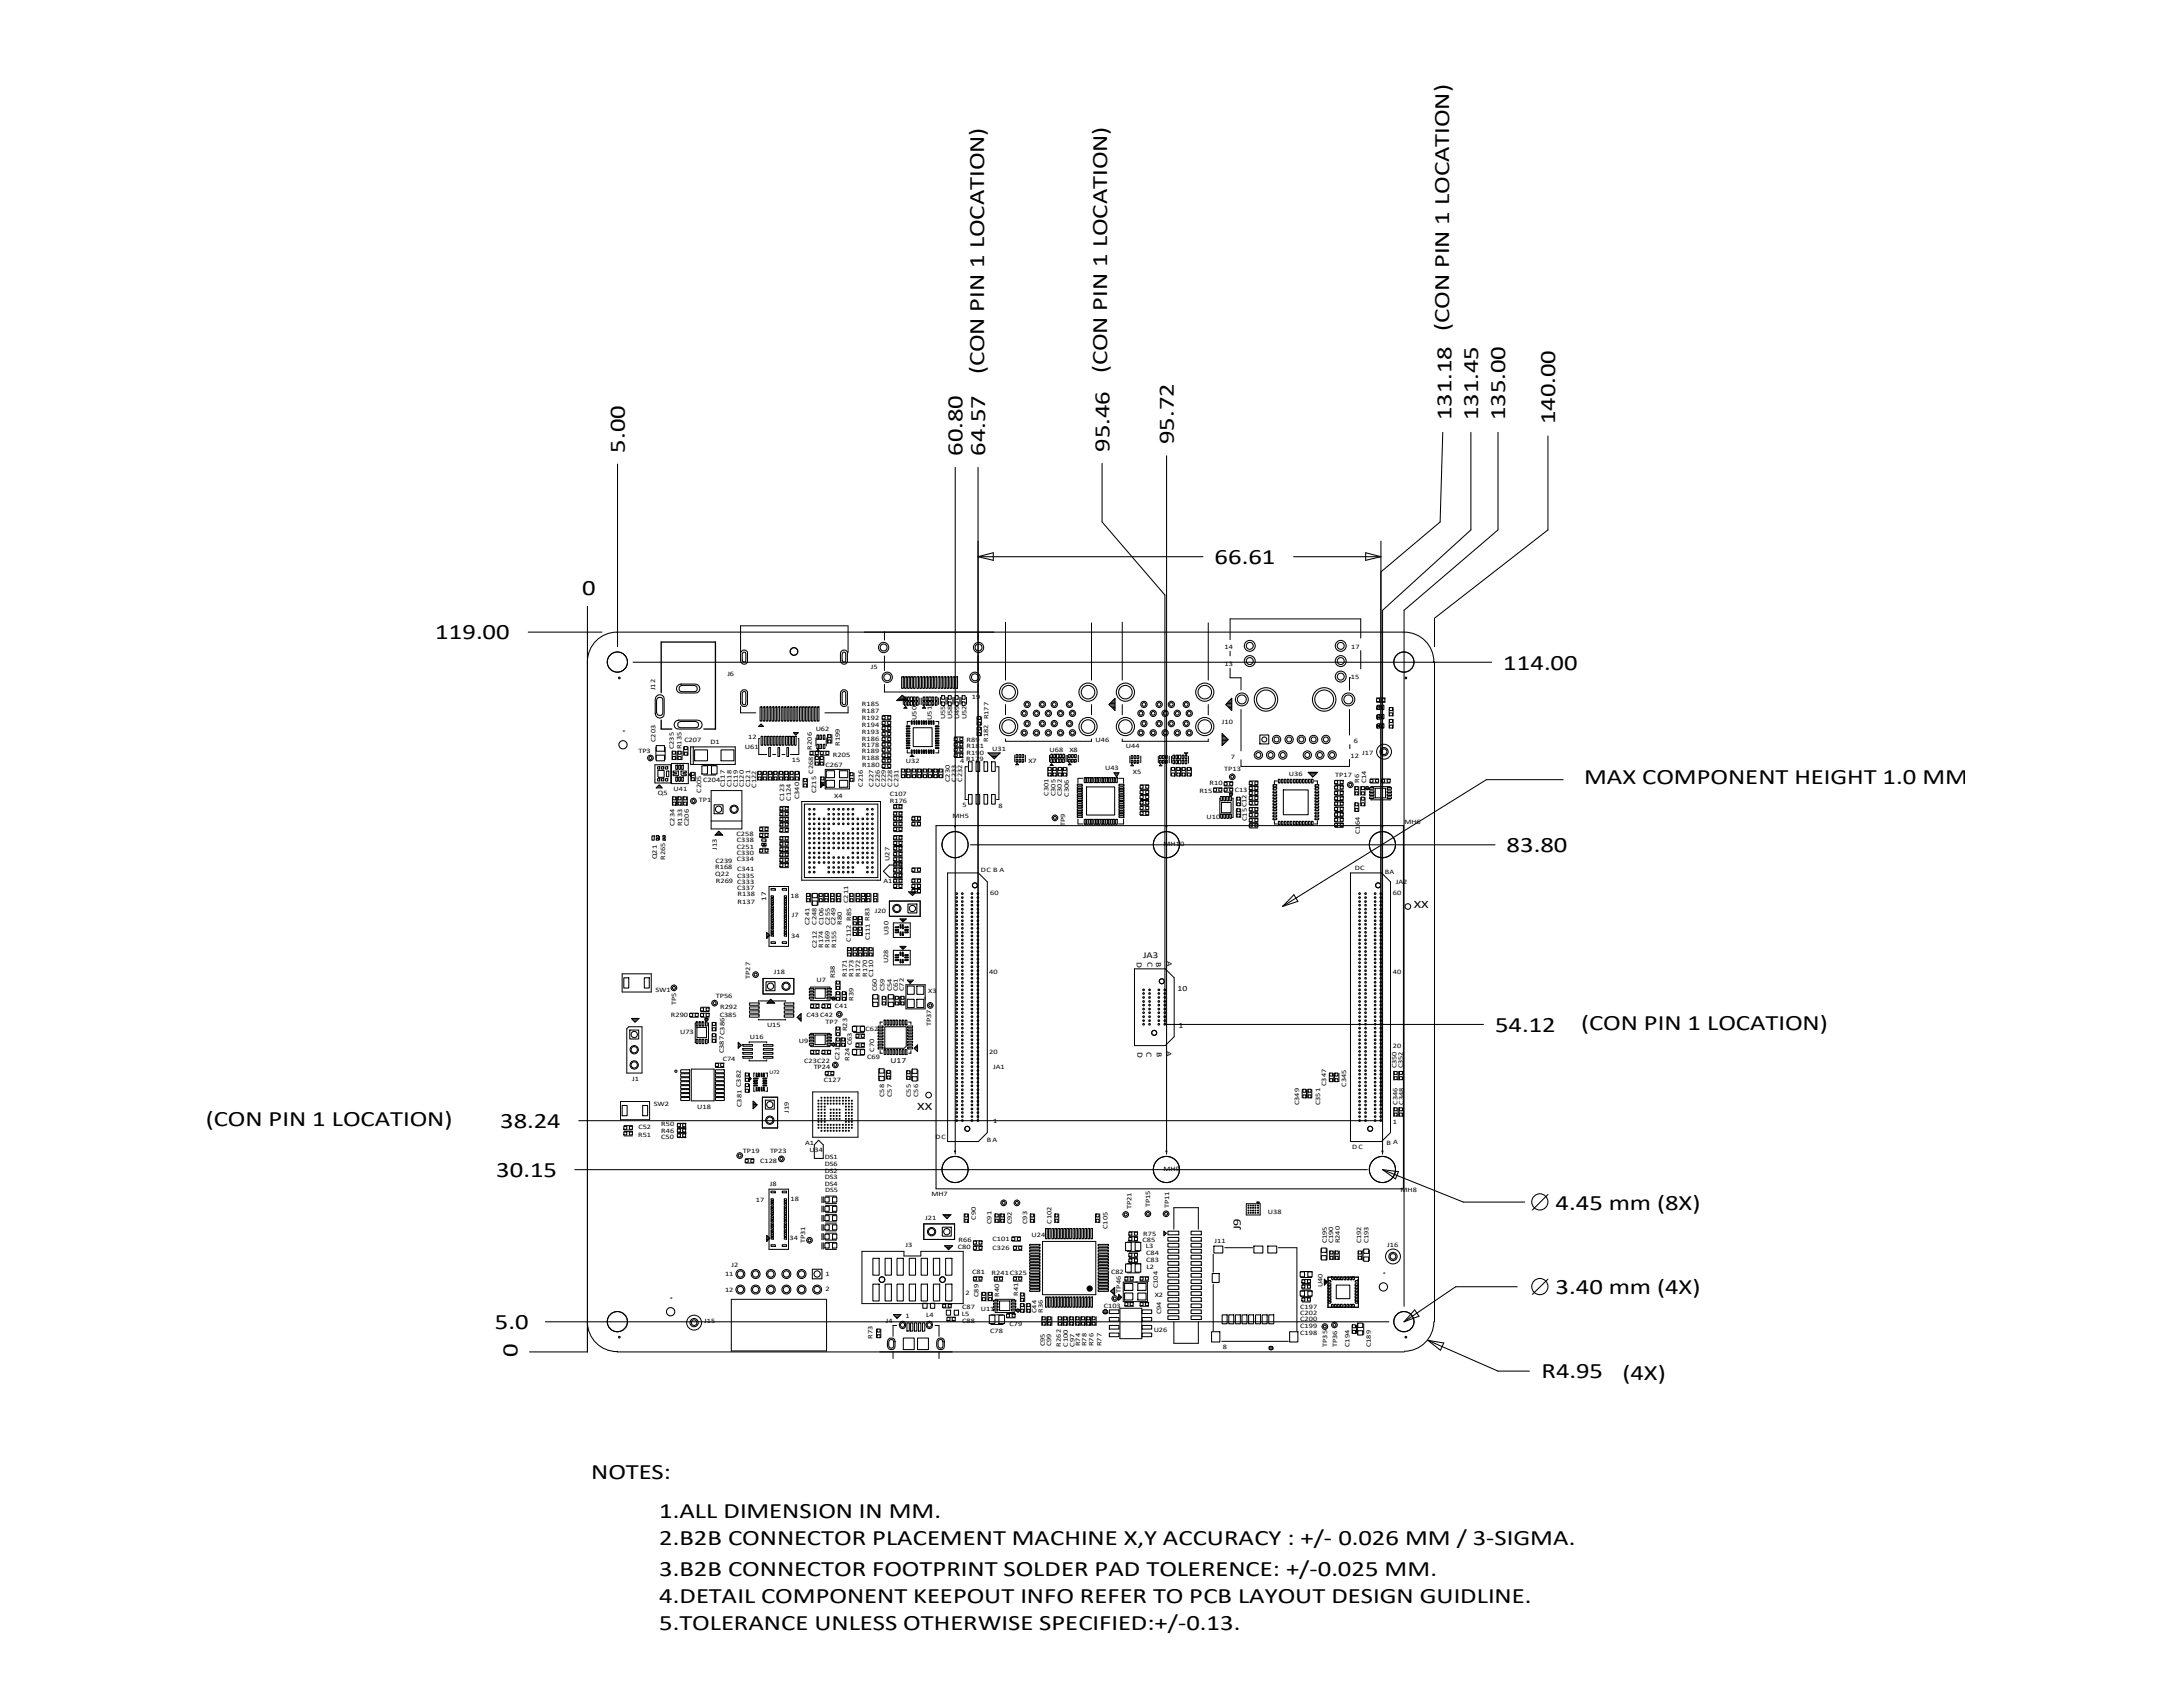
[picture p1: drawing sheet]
<svg xmlns="http://www.w3.org/2000/svg" width="279mm" height="216mm" viewBox="0 0 279 216" stroke-linecap="round" stroke-linejoin="round" font-family="sans-serif">
<defs><g id="words">
<g font-size="2.8">
<text x="125.9" y="47.9" transform="rotate(-90 125.9 47.9)">(CON PIN 1 LOCATION)</text>
<text x="141.7" y="47.8" transform="rotate(-90 141.7 47.8)">(CON PIN 1 LOCATION)</text>
<text x="185.8" y="53.8" transform="rotate(-90 185.8 53.8)">131.18 (CON PIN 1 LOCATION)</text>
<text x="189.2" y="53.8" transform="rotate(-90 189.2 53.8)">131.45</text>
<text x="192.7" y="53.8" transform="rotate(-90 192.7 53.8)">135.00</text>
<text x="80" y="57.9" transform="rotate(-90 80 57.9)">5.00</text>
<text x="123.2" y="58.3" transform="rotate(-90 123.2 58.3)">60.80</text>
<text x="126.1" y="58.3" transform="rotate(-90 126.1 58.3)">64.57</text>
<text x="142" y="57.8" transform="rotate(-90 142 57.8)">95.46</text>
<text x="150.2" y="56.9" transform="rotate(-90 150.2 56.9)">95.72</text>
<text x="199.1" y="54.3" transform="rotate(-90 199.1 54.3)">140.00</text>
<text x="74.5" y="76.1">0</text>
<text x="155.4" y="72.2">66.61</text>
<text x="55.7" y="81.8">119.00</text>
<text x="192.4" y="85.7">114.00</text>
<text x="202.7" y="100.4">MAX COMPONENT HEIGHT 1.0 MM</text>
<text x="192.8" y="109.1">83.80</text>
<text x="202.4" y="131.9">(CON PIN 1 LOCATION)</text>
<text x="191.3" y="132">54.12</text>
<text x="26.3" y="144.1">(CON PIN 1 LOCATION)</text>
<text x="64" y="144.4">38.24</text>
<text x="63.5" y="150.6">30.15</text>
<text x="199.1" y="154.9">4.45 mm (8X)</text>
<text x="199.1" y="165.7">3.40 mm (4X)</text>
<text x="63.3" y="170.1">5.0</text>
<text x="66.3" y="173.7" transform="rotate(-90 66.3 173.7)">0</text>
<text x="197.3" y="176.4">R4.95</text>
<text x="207.6" y="176.6">(4X)</text>
<text x="75.6" y="189.3">NOTES:</text>
<text x="84.4" y="194.3">1.ALL DIMENSION IN MM.</text>
<text x="84.4" y="197.7">2.B2B CONNECTOR PLACEMENT MACHINE X,Y ACCURACY : +/- 0.026 MM / 3-SIGMA.</text>
<text x="84.4" y="201.7">3.B2B CONNECTOR FOOTPRINT SOLDER PAD TOLERENCE: +/-0.025 MM.</text>
<text x="84.4" y="205.1">4.DETAIL COMPONENT KEEPOUT INFO REFER TO PCB LAYOUT DESIGN GUIDLINE.</text>
<text x="84.4" y="208.6">5.TOLERANCE UNLESS OTHERWISE SPECIFIED:+/-0.13.</text>
</g>
<g font-size="1.5">
<text x="180.9" y="116.2">XX</text>
<text x="117.4" y="142.1">XX</text>
<text x="158.8" y="157.4" transform="rotate(-90 158.8 157.4)">J9</text>
</g>
<text font-size="1.1" x="146.3" y="122.6">JA3</text>
<g font-size="1">
<text x="145.5" y="123.1" transform="rotate(90 145.5 123.1)">D</text>
<text x="146.9" y="123.1" transform="rotate(90 146.9 123.1)">C</text>
<text x="148" y="123.1" transform="rotate(90 148 123.1)">B</text>
<text x="149.4" y="123" transform="rotate(90 149.4 123)">A</text>
<text x="150.7" y="126.9">10</text>
<text x="150.8" y="131.6">1</text>
<text x="114" y="136.1">U17</text>
<text x="145.6" y="134.7" transform="rotate(90 145.6 134.7)">D</text>
<text x="146.7" y="134.6" transform="rotate(90 146.7 134.6)">C</text>
<text x="148.1" y="134.6" transform="rotate(90 148.1 134.6)">B</text>
<text x="149.3" y="134.5" transform="rotate(90 149.3 134.5)">A</text>
</g>
<g font-size=".9">
<text x="156.7" y="83.1">14</text>
<text x="172.9" y="83">17</text>
<text x="83.9" y="88.4" transform="rotate(-90 83.9 88.4)">J12</text>
<text x="93.1" y="86.5">J6</text>
<text x="111.5" y="85.6">J5</text>
<text x="124.4" y="89.4">19</text>
<text x="156.7" y="85.2">13</text>
<text x="172.9" y="87">15</text>
<text x="83.9" y="95" transform="rotate(-90 83.9 95)">C203</text>
<text x="86.2" y="95.9" transform="rotate(-90 86.2 95.9)">C235</text>
<text x="87.2" y="95.9" transform="rotate(-90 87.2 95.9)">R135</text>
<text x="87.6" y="94.9">C207</text>
<text x="90.9" y="95.2">D1</text>
<text x="95.3" y="95.8">U61</text>
<text x="95.8" y="94.5">12</text>
<text x="103.9" y="95.9" transform="rotate(-90 103.9 95.9)">R206</text>
<text x="104.4" y="93.6">U62</text>
<text x="107.5" y="95.5" transform="rotate(-90 107.5 95.5)">R199</text>
<text x="110.3" y="94.8">R186</text>
<text x="110.3" y="95.6">R178</text>
<text x="110.3" y="93.9">R193</text>
<text x="110.3" y="92.1">R192</text>
<text x="110.3" y="93.1">R194</text>
<text x="110.3" y="90.3">R185</text>
<text x="110.3" y="91.3">R187</text>
<text x="117.3" y="92.1" transform="rotate(-90 117.3 92.1)">U50</text>
<text x="119.3" y="92.1" transform="rotate(-90 119.3 92.1)">U51</text>
<text x="121" y="92.1" transform="rotate(-90 121 92.1)">U55</text>
<text x="121.9" y="92.1" transform="rotate(-90 121.9 92.1)">U58</text>
<text x="122.8" y="92.1" transform="rotate(-90 122.8 92.1)">U49</text>
<text x="123.7" y="92.1" transform="rotate(-90 123.7 92.1)">U52</text>
<text x="123.7" y="94.9">R89</text>
<text x="123.7" y="95.8">R181</text>
<text x="126.5" y="95" transform="rotate(-90 126.5 95)">R182</text>
<text x="126.5" y="92.1" transform="rotate(-90 126.5 92.1)">R177</text>
<text x="140.2" y="95">U46</text>
<text x="144.1" y="95.7">U44</text>
<text x="156.4" y="92.7">J10</text>
<text x="173.3" y="95">6</text>
<text x="81.7" y="96.4">TP3</text>
<text x="84.2" y="101.7">Q5</text>
<text x="86.2" y="101.2">U41</text>
<text x="89.7" y="101.4" transform="rotate(-90 89.7 101.4)">C205</text>
<text x="90" y="100.1">C204</text>
<text x="92.8" y="100.8" transform="rotate(-90 92.8 100.8)">C117</text>
<text x="93.6" y="100.8" transform="rotate(-90 93.6 100.8)">C118</text>
<text x="94.4" y="100.8" transform="rotate(-90 94.4 100.8)">C119</text>
<text x="95.2" y="100.8" transform="rotate(-90 95.2 100.8)">C120</text>
<text x="96" y="100.8" transform="rotate(-90 96 100.8)">C121</text>
<text x="96.8" y="100.8" transform="rotate(-90 96.8 100.8)">C122</text>
<text x="101.3" y="97.5">15</text>
<text x="104.1" y="99" transform="rotate(-90 104.1 99)">C268</text>
<text x="104.5" y="101.5" transform="rotate(-90 104.5 101.5)">C215</text>
<text x="105.7" y="98.1">C267</text>
<text x="106.6" y="96.8">R205</text>
<text x="110.3" y="96.4">R189</text>
<text x="110.3" y="97.2">R188</text>
<text x="110.4" y="98.2">R180</text>
<text x="110.4" y="100.7" transform="rotate(-90 110.4 100.7)">C216</text>
<text x="111.8" y="100.7" transform="rotate(-90 111.8 100.7)">C227</text>
<text x="112.6" y="100.7" transform="rotate(-90 112.6 100.7)">C226</text>
<text x="113.4" y="100.7" transform="rotate(-90 113.4 100.7)">C229</text>
<text x="113.9" y="101.9">C107</text>
<text x="114.2" y="100.7" transform="rotate(-90 114.2 100.7)">C228</text>
<text x="115" y="100.7" transform="rotate(-90 115 100.7)">C231</text>
<text x="116" y="97.7">U32</text>
<text x="121.6" y="100.1" transform="rotate(-90 121.6 100.1)">C230</text>
<text x="122.4" y="100" transform="rotate(-90 122.4 100)">C233</text>
<text x="122.9" y="97.6">4 R179</text>
<text x="123.1" y="100" transform="rotate(-90 123.1 100)">C232</text>
<text x="123.7" y="96.6">R190</text>
<text x="127" y="96.1">U31</text>
<text x="131.6" y="97.6">X7</text>
<text x="134.2" y="101.8" transform="rotate(-90 134.2 101.8)">C301</text>
<text x="134.3" y="96.2">U68</text>
<text x="135.1" y="101.9" transform="rotate(-90 135.1 101.9)">C305</text>
<text x="135.9" y="101.9" transform="rotate(-90 135.9 101.9)">C302</text>
<text x="136.8" y="101.9" transform="rotate(-90 136.8 101.9)">C306</text>
<text x="136.9" y="96.2">X8</text>
<text x="141.4" y="98.6">U43</text>
<text x="145" y="99.1">X5</text>
<text x="153.5" y="101.4">R15</text>
<text x="154.8" y="100.4">R10</text>
<text x="156.7" y="98.6">TP13</text>
<text x="157.5" y="97.2">7</text>
<text x="158" y="101.3">C13</text>
<text x="165" y="99.4">U36</text>
<text x="170.9" y="99.4">TP17</text>
<text x="172.9" y="97">12</text>
<text x="173.9" y="100.2" transform="rotate(-90 173.9 100.2)">R6</text>
<text x="174.3" y="96.6">J17</text>
<text x="174.8" y="100.2" transform="rotate(-90 174.8 100.2)">C14</text>
<text x="86.3" y="105.7" transform="rotate(-90 86.3 105.7)">C234</text>
<text x="87.3" y="105.8" transform="rotate(-90 87.3 105.8)">R133</text>
<text x="88.2" y="105.8" transform="rotate(-90 88.2 105.8)">C206</text>
<text x="89.5" y="102.7">TP1</text>
<text x="94.3" y="107">C258</text>
<text x="94.3" y="107.8">C338</text>
<text x="100.4" y="102.5" transform="rotate(-90 100.4 102.5)">C123</text>
<text x="101.2" y="102.4" transform="rotate(-90 101.2 102.4)">C124</text>
<text x="102.3" y="102.3" transform="rotate(-90 102.3 102.3)">C340</text>
<text x="106.8" y="102.1">X4</text>
<text x="113.9" y="102.7">R176</text>
<text x="121.9" y="104.7">MH5</text>
<text x="123.2" y="103.3">5</text>
<text x="127.8" y="103.4">8</text>
<text x="136.3" y="105.7" transform="rotate(-90 136.3 105.7)">TP9</text>
<text x="154.4" y="104.9">U10</text>
<text x="159.6" y="105.1" transform="rotate(-90 159.6 105.1)">C15C12</text>
<text x="174" y="106.7" transform="rotate(-90 174 106.7)">C164</text>
<text x="179.8" y="105.5">MH6</text>
<text x="84.1" y="110" transform="rotate(-90 84.1 110)">Q21</text>
<text x="85.1" y="110" transform="rotate(-90 85.1 110)">R265</text>
<text x="91.5" y="112.1">Q22</text>
<text x="91.5" y="111.3">R168</text>
<text x="91.6" y="110.4">C239</text>
<text x="91.6" y="113">R269 C333</text>
<text x="91.7" y="108.8" transform="rotate(-90 91.7 108.8)">J13</text>
<text x="94.3" y="109.4">C330</text>
<text x="94.3" y="110.2">C334</text>
<text x="94.3" y="108.6">C251</text>
<text x="94.4" y="113.9">C337</text>
<text x="94.4" y="111.5">C341</text>
<text x="94.4" y="112.4">C335</text>
<text x="113.1" y="113">A1</text>
<text x="113.8" y="110.2" transform="rotate(-90 113.8 110.2)">U27</text>
<text x="125.5" y="111.5">DC B A</text>
<text x="148.9" y="108.3">MH10</text>
<text x="173.4" y="111.3">DC</text>
<text x="177.3" y="111.8">BA</text>
<text x="178.7" y="113.1">JA2</text>
<text x="94.4" y="114.7">R138</text>
<text x="94.4" y="115.7">R137</text>
<text x="98" y="115.3" transform="rotate(-90 98 115.3)">17</text>
<text x="101.2" y="115">18</text>
<text x="101.3" y="117.3">J7</text>
<text x="103.6" y="118.4" transform="rotate(-90 103.6 118.4)">C241</text>
<text x="104.5" y="118.3" transform="rotate(-90 104.5 118.3)">C248</text>
<text x="105.4" y="118.4" transform="rotate(-90 105.4 118.4)">C106</text>
<text x="106.2" y="118.4" transform="rotate(-90 106.2 118.4)">C255</text>
<text x="106.9" y="118.4" transform="rotate(-90 106.9 118.4)">C249</text>
<text x="107.7" y="118.4" transform="rotate(-90 107.7 118.4)">R80</text>
<text x="108.5" y="115.6" transform="rotate(-90 108.5 115.6)">C211</text>
<text x="112" y="116.8">J20</text>
<text x="113.7" y="119.6" transform="rotate(-90 113.7 119.6)">U30</text>
<text x="126.7" y="114.5">60</text>
<text x="178.3" y="114.5">60</text>
<text x="96" y="125.3" transform="rotate(-90 96 125.3)">TP27</text>
<text x="99.1" y="124.7">J18</text>
<text x="101.3" y="120">34</text>
<text x="104.5" y="125.7">U7</text>
<text x="104.6" y="121.3" transform="rotate(-90 104.6 121.3)">C212</text>
<text x="105.4" y="121.3" transform="rotate(-90 105.4 121.3)">R174</text>
<text x="106.2" y="121.3" transform="rotate(-90 106.2 121.3)">R169</text>
<text x="106.8" y="125.2" transform="rotate(-90 106.8 125.2)">R38</text>
<text x="107" y="121.3" transform="rotate(-90 107 121.3)">R155</text>
<text x="108.4" y="125" transform="rotate(-90 108.4 125)">R171</text>
<text x="108.9" y="120.5" transform="rotate(-90 108.9 120.5)">C112 R85</text>
<text x="109.2" y="125" transform="rotate(-90 109.2 125)">R173</text>
<text x="110.1" y="125" transform="rotate(-90 110.1 125)">R172</text>
<text x="111" y="125" transform="rotate(-90 111 125)">R170</text>
<text x="111.3" y="120.4" transform="rotate(-90 111.3 120.4)">C111 R83</text>
<text x="111.8" y="125" transform="rotate(-90 111.8 125)">C110</text>
<text x="113.7" y="123.3" transform="rotate(-90 113.7 123.3)">U28</text>
<text x="126.6" y="124.6">40</text>
<text x="178.3" y="124.6">40</text>
<text x="83.9" y="127">SW1</text>
<text x="85.9" y="130.2">R290</text>
<text x="86.5" y="128.7" transform="rotate(-90 86.5 128.7)">TP5</text>
<text x="91.6" y="127.8">TP56</text>
<text x="92.1" y="130.1">C385</text>
<text x="92.2" y="129.1">R292</text>
<text x="98.2" y="131.4">U15</text>
<text x="103.2" y="130.1">C43C42</text>
<text x="105.7" y="131.1">TP7</text>
<text x="106.9" y="128.9">C41</text>
<text x="108.4" y="132" transform="rotate(-90 108.4 132)">R23</text>
<text x="109.2" y="128.1" transform="rotate(-90 109.2 128.1)">R39</text>
<text x="110.8" y="131.9">C62</text>
<text x="112.2" y="126.9" transform="rotate(-90 112.2 126.9)">C60</text>
<text x="113.2" y="126.9" transform="rotate(-90 113.2 126.9)">C59</text>
<text x="114.1" y="126.9" transform="rotate(-90 114.1 126.9)">C54</text>
<text x="114.9" y="126.9" transform="rotate(-90 114.9 126.9)">C61</text>
<text x="115.7" y="126.8" transform="rotate(-90 115.7 126.8)">C72</text>
<text x="118.8" y="127.1">X3</text>
<text x="119.2" y="131.4" transform="rotate(-90 119.2 131.4)">TP37</text>
<text x="87" y="132.3">U73</text>
<text x="92.5" y="135.8">C74</text>
<text x="92.6" y="134.8" transform="rotate(-90 92.6 134.8)">C387C386</text>
<text x="96" y="133">U16</text>
<text x="102.2" y="133.5">U9</text>
<text x="102.9" y="136.1">C23C22</text>
<text x="104.1" y="136.9">TP24</text>
<text x="107.4" y="135.6" transform="rotate(-90 107.4 135.6)">C21</text>
<text x="108.7" y="135.8" transform="rotate(-90 108.7 135.8)">R24</text>
<text x="109" y="133.8" transform="rotate(-90 109 133.8)">C63</text>
<text x="111" y="135.5">C69</text>
<text x="111.9" y="134.6" transform="rotate(-90 111.9 134.6)">C70</text>
<text x="126.6" y="134.9">20</text>
<text x="127.1" y="136.8">JA1</text>
<text x="178.3" y="134.2">20</text>
<text x="178.7" y="136.7" transform="rotate(-90 178.7 136.7)">C350</text>
<text x="179.5" y="136.7" transform="rotate(-90 179.5 136.7)">C352</text>
<text x="80.9" y="138.3">J1</text>
<text x="83.7" y="141.6">SW2</text>
<text x="89.2" y="141.9">U18</text>
<text x="94.9" y="141.7" transform="rotate(-90 94.9 141.7)">C381 C382</text>
<text x="101" y="142.4" transform="rotate(-90 101 142.4)">J19</text>
<text x="105.5" y="138.5">C127</text>
<text x="113.2" y="140.4" transform="rotate(-90 113.2 140.4)">C58</text>
<text x="114.1" y="140.4" transform="rotate(-90 114.1 140.4)">C57</text>
<text x="116.6" y="140.4" transform="rotate(-90 116.6 140.4)">C55</text>
<text x="117.5" y="140.4" transform="rotate(-90 117.5 140.4)">C56</text>
<text x="127.1" y="143.7">1</text>
<text x="166.3" y="141.4" transform="rotate(-90 166.3 141.4)">C349</text>
<text x="169" y="141.4" transform="rotate(-90 169 141.4)">C351</text>
<text x="169.7" y="139" transform="rotate(-90 169.7 139)">C347</text>
<text x="172.3" y="139.1" transform="rotate(-90 172.3 139.1)">C345</text>
<text x="178.3" y="143.8">1</text>
<text x="178.9" y="141.4" transform="rotate(-90 178.9 141.4)">C346</text>
<text x="179.6" y="141.4" transform="rotate(-90 179.6 141.4)">C348</text>
<text x="81.7" y="145.5">R51</text>
<text x="81.7" y="144.5">C52</text>
<text x="84.6" y="144.1">R50</text>
<text x="84.6" y="144.9">R46</text>
<text x="84.6" y="145.8">C50</text>
<text x="95.1" y="147.5">TP19</text>
<text x="97.3" y="148.8">C128</text>
<text x="98.6" y="147.6">TP23</text>
<text x="103" y="146.5">A1</text>
<text x="103.6" y="147.4">U34</text>
<text x="105.6" y="149.2">DS6</text>
<text x="105.6" y="148.4">DS1</text>
<text x="119.7" y="145.8">DC</text>
<text x="126.3" y="146.1">B A</text>
<text x="148.9" y="149.9">MH9</text>
<text x="173.1" y="147.1">D C</text>
<text x="177.5" y="146.5">B A</text>
<text x="96.7" y="153.8">17</text>
<text x="98.5" y="151.8">J8</text>
<text x="101.2" y="153.8">18</text>
<text x="105.6" y="150.9">DS3</text>
<text x="105.6" y="150.1">DS2</text>
<text x="105.6" y="151.8">DS4</text>
<text x="105.6" y="152.5">DS5</text>
<text x="119.2" y="153.1">MH7</text>
<text x="144.8" y="154.8" transform="rotate(-90 144.8 154.8)">TP21</text>
<text x="147.2" y="154.5" transform="rotate(-90 147.2 154.5)">TP15</text>
<text x="149.6" y="154.6" transform="rotate(-90 149.6 154.6)">TP11</text>
<text x="162.3" y="155.3">U38</text>
<text x="179.2" y="152.6">MH8</text>
<text x="101.1" y="158.8">34</text>
<text x="103" y="159.1" transform="rotate(-90 103 159.1)">TP31</text>
<text x="115.9" y="159.6">J3</text>
<text x="118.4" y="156.2">J21</text>
<text x="122.6" y="159.9">C80</text>
<text x="122.7" y="159">R66</text>
<text x="124.9" y="156.1" transform="rotate(-90 124.9 156.1)">C90</text>
<text x="126.9" y="156.6" transform="rotate(-90 126.9 156.6)">C91</text>
<text x="127" y="159.9">C326</text>
<text x="127" y="158.8">C101</text>
<text x="129.5" y="156.7" transform="rotate(-90 129.5 156.7)">C92</text>
<text x="131.4" y="156.6" transform="rotate(-90 131.4 156.6)">C93</text>
<text x="132" y="158.4">U24</text>
<text x="134.6" y="156.6" transform="rotate(-90 134.6 156.6)">C102</text>
<text x="141.7" y="157.3" transform="rotate(-90 141.7 157.3)">C105</text>
<text x="146.2" y="159">C85</text>
<text x="146.3" y="158.2">R75</text>
<text x="146.6" y="159.7">L3</text>
<text x="146.7" y="160.6">C84</text>
<text x="146.7" y="161.5">C83</text>
<text x="155.5" y="159">J11</text>
<text x="169.8" y="159.1" transform="rotate(-90 169.8 159.1)">C195</text>
<text x="170.6" y="159.1" transform="rotate(-90 170.6 159.1)">C190</text>
<text x="171.5" y="159.1" transform="rotate(-90 171.5 159.1)">R240</text>
<text x="174.2" y="159.1" transform="rotate(-90 174.2 159.1)">C192</text>
<text x="175.1" y="159.1" transform="rotate(-90 175.1 159.1)">C193</text>
<text x="177.6" y="159.6">J16</text>
<text x="92.8" y="165.4">12</text>
<text x="92.8" y="163.3">11</text>
<text x="93.6" y="162.1">J2</text>
<text x="105.7" y="165.3">2</text>
<text x="105.7" y="163.3">1</text>
<text x="123.2" y="167.5">C87</text>
<text x="123.6" y="165.7">2</text>
<text x="124.4" y="163.1">C81</text>
<text x="125.2" y="166" transform="rotate(-90 125.2 166)">C89</text>
<text x="125.5" y="167.8">U11</text>
<text x="126.9" y="163.1">R241C325</text>
<text x="127.9" y="166" transform="rotate(-90 127.9 166)">R40</text>
<text x="130.3" y="165.9" transform="rotate(-90 130.3 165.9)">R41</text>
<text x="141.3" y="167.3">C103</text>
<text x="142.2" y="163.1">C82</text>
<text x="143.5" y="165.4" transform="rotate(-90 143.5 165.4)">TP46</text>
<text x="146.7" y="162.4">L2</text>
<text x="147.8" y="166">X2</text>
<text x="148.2" y="164.9" transform="rotate(-90 148.2 164.9)">C104</text>
<text x="166.4" y="167.5">C197</text>
<text x="169.2" y="164.7" transform="rotate(-90 169.2 164.7)">U40</text>
<text x="90.1" y="169.4">J15</text>
<text x="111.7" y="171.4" transform="rotate(-90 111.7 171.4)">R73</text>
<text x="113.4" y="169.3">J4</text>
<text x="115.9" y="168.6">1</text>
<text x="118.5" y="168.5">L4</text>
<text x="123.1" y="168.4">L5</text>
<text x="123.2" y="169.3">C88</text>
<text x="126.7" y="170.6">C78</text>
<text x="129.2" y="169.7">C79</text>
<text x="132.7" y="168" transform="rotate(-90 132.7 168)">C44</text>
<text x="133.5" y="168" transform="rotate(-90 133.5 168)">R36</text>
<text x="133.7" y="172.3" transform="rotate(-90 133.7 172.3)">C95</text>
<text x="134.5" y="172.3" transform="rotate(-90 134.5 172.3)">C99</text>
<text x="135.8" y="172.3" transform="rotate(-90 135.8 172.3)">R262</text>
<text x="136.7" y="172.3" transform="rotate(-90 136.7 172.3)">C100</text>
<text x="137.5" y="172.3" transform="rotate(-90 137.5 172.3)">C97</text>
<text x="138.3" y="172.3" transform="rotate(-90 138.3 172.3)">R74</text>
<text x="139.1" y="172.3" transform="rotate(-90 139.1 172.3)">R78</text>
<text x="140" y="172.3" transform="rotate(-90 140 172.3)">R76</text>
<text x="141" y="172.3" transform="rotate(-90 141 172.3)">R77</text>
<text x="147.7" y="170.5">U26</text>
<text x="148.6" y="168.2" transform="rotate(-90 148.6 168.2)">C94</text>
<text x="156.5" y="172.6">8</text>
<text x="166.4" y="170">C199</text>
<text x="166.4" y="168.3">C202</text>
<text x="166.4" y="169.1">C200</text>
<text x="166.4" y="170.9">C198</text>
<text x="169.9" y="172.4" transform="rotate(-90 169.9 172.4)">TP35</text>
<text x="171.2" y="172.4" transform="rotate(-90 171.2 172.4)">TP36</text>
<text x="172.7" y="172.4" transform="rotate(-90 172.7 172.4)">C194</text>
<text x="175.5" y="172.4" transform="rotate(-90 175.5 172.4)">C189</text>
</g>
<g font-size=".7">
<text x="79.7" y="94">*</text>
<text x="98.5" y="137.5">U72</text>
<text x="85.7" y="166.5">*</text>
<text x="177" y="163.4">*</text>
</g>
</g></defs>
<g fill="none" stroke="#000" stroke-width=".13">
<path d="M79 59.4v23.4M122.3 59.8v87.9M125.2 59.8v83.6M141.1 59.3v7.5l8 9.4v54.9h40.8M149.3 58.3v89.4M184.7 55.3l-.4 11.5-7.6 6.4M188.3 55.3v12.5l-11.3 10.3v69.6M191.7 55.3v12.5l-12 10.3v89.1M198.1 55.8v12l-14.5 11.3v3.7M75.2 77.6v95.4h-7.4M125.2 71.2l1.9-.5v1zM125.2 71.2h28.8"/>
<path d="M128.7 79.6v7.4M139.7 79.7v7.3M143.6 79.6v7.4M154.6 79.7v7.3M165.6 71.2h11.1M174.8 70.7l1.9 .5-1.9 .5zM176.7 69.3v74.1h-102.6M67.6 80.9h9.4M81 84.8h109.9M83.8 97.9h2.1v2.3h-2.1zM83.9 95.6v1.6M84 95.4h1v.7h-1z"/>
<path d="M84 96.6h1v.8h-1zM84.1 89.4a.4 .4 0 0 1 .5-.1 .4 .4 0 0 1 .2 .3v1.6a.4 .4 0 0 1-.4 .4 .4 .4 0 0 1-.4-.4v-1.6zM84.2 98.1h.3v.3h-.3zM84.2 99.7h.3v.2h-.3zM84.2 89a.55 .55 0 0 1 .5 0 .55 .55 0 0 1 .3 .5v1.8a.57 .57 0 0 1-.6 .6 .57 .57 0 0 1-.5-.6v-1.8v-.3zM84.2 98.6h.8v.9h-.7l-.1-.1zM84.7 98.1h.3v.3h-.3zM84.7 99.7h.3v.2h-.3zM85.1 95.6v1.6M85.2 98.1h.3v.3h-.3zM85.2 99.7h.3v.2h-.3zM85.3 98.7h.3v.7h-.3z"/>
<path d="M85.9 97.7h2.2v2.6h-2.2zM86 96.1v1.1M86.1 96.1h.3v.4h-.3zM86.1 96.8h.3v.4h-.3zM86.1 98.7h.7v.6h-.7v-.2h.5v-.2h-.5zM86.5 97.9h.2v.6h-.2zM86.5 99.4h.2v.6h-.2zM86.5 96.1v1.1M86.6 92.2h.3h2.4a.57 .57 0 0 1 .6 .5 .57 .57 0 0 1-.6 .6h-2.4a.56 .56 0 0 1-.6-.4 .56 .56 0 0 1 .3-.7zM86.7 96.1v1.1M86.8 96.1h.4v.4h-.4zM86.8 96.8h.4v.4h-.4z"/>
<path d="M86.9 87.6l.3-.1h1.8a.57 .57 0 0 1 .6 .6 .57 .57 0 0 1-.6 .6h-1.8a.56 .56 0 0 1-.6-.4 .56 .56 0 0 1 .3-.7zM86.9 97.9h.2v.6h-.2zM86.9 99.4h.2v.6h-.2zM86.9 92.4l.2-.1h1.9a.4 .4 0 0 1 .4 .4 .4 .4 0 0 1-.4 .4h-1.9a.39 .39 0 0 1-.4-.2 .39 .39 0 0 1 .2-.5zM87.1 87.8l.2-.1h1.6a.4 .4 0 0 1 .3 .4 .4 .4 0 0 1-.3 .4h-1.6a.39 .39 0 0 1-.4-.3 .39 .39 0 0 1 .2-.4zM87.2 98.7h.6v.2h-.4v.2h.4v.2h-.5l-.1-.2zM87.2 97.9h.3v.6h-.3zM87.2 99.4h.3v.6h-.3zM87.3 96.1v1.1M87.5 95.6v1M87.6 96.3h.4v.3h-.4zM87.6 95.5h.4v.4h-.4z"/>
<path d="M88.1 95.6v1M88.2 99.1l.3-.2v.5zM88.2 99.2h.3M88.3 99h.2M88.4 95.6h5.7v2.2h-5.7zM88.4 99.4h.1M88.4 98.8v1.1M88.5 98.8h.4v.4h-.4zM88.5 99.5h.4v.4h-.4zM88.7 95.6v2.2M88.9 96h1.7v1.4h-1.7zM89 98.8v1.1"/>
<path d="M89.8 98h.8v1.1h-.8zM90 99.2h1.6M90 98h1.6M91.1 98h.7v1.1h-.7zM92.3 96h1.6v1.4h-1.6zM94.8 83.5v-3.4h13.7v3.4M94.8 90.4v.8h1.9M94.8 88.5l.2-.2h.2h.3l.2 .2v1.7l-.2 .2h-.5l-.2-.2zM95 83.2h.5l.2 .2v1.4l-.2 .2h-.3h-.2l-.2-.2v-.3v-.8v-.3zM95.1 88.6l.1-.1 .2 .1 .1 .1v1.3l-.1 .1-.2 .1-.2-.2v-1.3zM95.1 83.5l.1-.1 .2 .1 .1 .2v.8l-.1 .2-.2 .1-.2-.3v-.8zM96.9 98.8v1.1"/>
<path d="M97 98.7h.4v.4h-.4zM97 99.4h.4v.4h-.4zM97.2 92.9h.5M97.2 94.5h-.1v2.1h1M97.3 90.5h.2v1.8h-.2zM97.3 92.8h.2M97.4 94.2h.2v1.2h-.2zM97.4 92.7l.3 .3h-.6zM97.5 98.8v1.1M97.6 98.8v1.1M97.7 90.5h.2v1.8h-.2zM97.7 98.7h.4v.4h-.4z"/>
<path d="M97.7 99.4h.4v.4h-.4zM97.8 94.2h.2v1.2h-.2zM98 90.5h.3v1.8h-.3zM98.2 98.8v1.1M98.2 94.2h.2v1.2h-.2zM98.3 98.8v1.1M98.4 95.7h.2v1.1h-.2zM98.4 98.7h.4v.4h-.4zM98.4 99.4h.4v.4h-.4zM98.4 90.5h.2v1.8h-.2zM98.6 94.2h.2v1.2h-.2zM98.8 90.5h.2v1.8h-.2z"/>
<path d="M98.9 98.8v1.1M98.9 96.6h.4M99 94.2h.2v1.2h-.2zM99 98.8v1.1M99.1 98.7h.3v.4h-.3zM99.1 99.4h.3v.4h-.3zM99.2 90.5h.2v1.8h-.2zM99.4 94.2h.2v1.2h-.2zM99.6 95.7h.2v1.1h-.2zM99.6 90.5h.2v1.8h-.2zM99.6 98.8v1.1M99.7 98.8v1.1"/>
<path d="M99.7 94.2h.2v1.2h-.2zM99.8 98.7h.4v.4h-.4zM99.8 99.4h.4v.4h-.4zM100 90.5h.2v1.8h-.2zM100.1 96.6h.4M100.1 94.2h.2v1.2h-.2zM100.2 98.8v1.1M100.4 90.5h.2v1.8h-.2zM100.4 98.8v1.1M100.5 98.7h.3v.4h-.3zM100.5 99.4h.3v.4h-.3zM100.5 94.2h.3v1.2h-.3z"/>
<path d="M100.7 95.7h.2v1.1h-.2zM100.8 90.5h.2v1.8h-.2zM100.9 94.2h.2v1.2h-.2zM100.9 98.8v1.1M101.1 98.8v1.1M101.1 98.7h.4v.4h-.4zM101.1 99.4h.4v.4h-.4zM101.1 90.5h.2v1.8h-.2zM101.3 94.2h.2v1.2h-.2zM101.5 90.5h.2v1.8h-.2zM101.6 93.8h.6l-.3 .3zM101.6 98.8v1.1"/>
<path d="M101.7 94.2h.2v1.2h-.2zM101.7 93.9h.3M101.8 98.8v1.1M101.8 98.7h.4v.4h-.4zM101.8 99.4h.4v.4h-.4zM101.9 90.5h.2v1.8h-.2zM102.2 94.5v2.1h-1M102.3 90.5h.2v1.8h-.2zM102.3 98.8v1.1M102.7 90.5h.2v1.8h-.2zM102.8 99.7v1.1M102.9 99.7h.4v.3h-.4z"/>
<path d="M103.1 90.5h.2v1.8h-.2zM103.3 99.7v1.1M103.5 90.5h.2v1.8h-.2zM103.7 96.2h.4v.4h-.4zM103.7 96.6h1.1M103.7 96.1h1.2l-.2-.2-.2 .2M103.8 90.5h.3v1.8h-.3zM104.2 90.5h.2v1.8h-.2zM104.3 96.9v1M104.4 96.2h.3v.4h-.3zM104.4 96.8h.3v.4h-.3zM104.4 97.5h.3v.4h-.3z"/>
<path d="M104.4 94.4v1.1M104.6 94.1h.2v.5h-.2zM104.6 95.2h.2v.6h-.2zM104.6 90.5h.2v1.8h-.2zM104.6 96h.1M104.9 96.9v1M104.9 94.1h.3v.5h-.3zM104.9 95.2h.3v.6h-.3zM105 96.2h.4v.4h-.4zM105 96.8h.4v.4h-.4zM105 97.5h.4v.4h-.4zM105 96.6h1.1"/>
<path d="M105 99.4v1.4l.4-.4-.4-.4M105 96.1h1.1M105.1 99.4h.4v.4h-.4zM105.4 94.1h.2v.5h-.2zM105.4 95.2h.2v.6h-.2zM105.5 96.9v1M105.6 99.4v1.1M105.6 98.5h3.1v2.5h-3.1zM105.7 96.2h.4v.4h-.4zM105.7 99.9h1.1v.9h-1.1zM105.7 98.6h1.1v.9h-1.1zM105.7 94.4v1.1"/>
<path d="M105.9 94v1.1M106 94.7h.3v.4h-.3zM106 94h.3v.4h-.3zM106.5 94v1.1M107.4 98.6h1.1v.9h-1.1zM107.4 99.9h1.1v.9h-1.1zM107.6 88.5l.2-.2h.2h.2l.3 .2v1.7l-.3 .2h-.4l-.2-.2zM107.8 83.2h.4l.3 .2v1.4l-.3 .2h-.2h-.2l-.2-.2v-.3v-.8v-.3zM107.9 83.5l.1-.1 .2 .1v.2v.8v.2l-.2 .1-.2-.3v-.8zM107.9 88.6l.1-.1 .2 .1v.1v1.3v.1l-.2 .1-.2-.2v-1.3zM108.5 90.4v.8h-2.9M108.8 98.9v1.1"/>
<path d="M108.8 98.9h.4v.4h-.4zM108.8 99.6h.4v.4h-.4zM109.3 98.9v1.1M112.9 95.1h.4v.4h-.4zM112.9 91.7h.4v.3h-.4zM112.9 94.4h.4v.4h-.4zM112.9 93.7h.4v.4h-.4zM112.9 93h.4v.4h-.4zM112.9 96.5h.4v.4h-.4zM112.9 97.2h.4v.3h-.4zM112.9 92.3h.4v.4h-.4zM112.9 97.8h.4v.4h-.4z"/>
<path d="M112.9 95.8h.4v.3h-.4zM112.9 95.6h1.1M112.9 95h1.1M112.9 92.1h1.1M112.9 91.6h1.1M112.9 96.4h1.1M112.9 96.9h1.1M112.9 97.1h1.1M112.9 97.6h1.1M112.9 92.3h1.1M112.9 92.8h1.1M112.9 98.3h1.1"/>
<path d="M112.9 97.8h1.1M112.9 94.9h1.1M112.9 96.3h1.1M112.9 95.7h1.1M112.9 94.2h1.1M112.9 93.6h1.1M112.9 93.5h1.1M112.9 93h1.1M112.9 94.3h1.1M113.2 80.9v1M113.2 83.9v1.9M113.2 87.6v1h12"/>
<path d="M113.6 95.1h.4v.4h-.4zM113.6 91.7h.4v.3h-.4zM113.6 94.4h.4v.4h-.4zM113.6 93.7h.4v.4h-.4zM113.6 93h.4v.4h-.4zM113.6 96.5h.4v.4h-.4zM113.6 97.2h.4v.3h-.4zM113.6 92.3h.4v.4h-.4zM113.6 97.8h.4v.4h-.4zM113.6 95.8h.4v.3h-.4zM114.8 89.7l.7-.7 .7 .7zM114.9 89.5h1.2"/>
<path d="M115.1 89.4h.8M115.2 89.2h.5M115.4 98.4v1.1M115.4 98.4h.4v.4h-.4zM115.4 99.1h.4v.4h-.4zM115.4 86.6h.2v1.5h-.2zM115.4 89h.2M115.6 89.3v.9M115.7 90.6h.3M115.8 86.6h.2v1.5h-.2zM115.8 89.2h.2v.5h-.2zM115.8 89.8h.2v.5h-.2z"/>
<path d="M115.9 98.4v1.1M115.9 90.4l.2 .2h-.4zM116 94.8l.4-.1 .1 .1-.5 .1zM116 93.2h.4l.1 .1h-.5zM116 93.9l.4-.1 .1 .1h-.5zM116 93.6l.4-.1 .1 .1h-.5zM116 95.4l.4-.1 .1 .1-.5 .1zM116 92.9h.4l.1 .1h-.5zM116 95.7h.4l.1 .1h-.5zM116 94.1h.4l.1 .1h-.5zM116 95.1l.4-.1 .1 .1-.5 .1zM116 94.5l.4-.1 .1 .1-.5 .1z"/>
<path d="M116 98.4v1.1M116.1 98.4h.4v.4h-.4zM116.1 99.1h.4v.4h-.4zM116.1 96v.4h.4M116.2 86.6h.2v1.5h-.2zM116.2 89.2h.2v.5h-.2zM116.2 89.8h.2v.5h-.2zM116.5 89.2h.3v.5h-.3zM116.5 89.8h.3v.5h-.3zM116.5 92.3h-.4v.4M116.5 86.6h.3v1.5h-.3zM116.6 98.4v1.1"/>
<path d="M116.7 92.2l.1 .1-.1 .4h-.1zM116.7 96h.1l-.1 .4h-.1zM116.7 96.6h.1M116.7 96.6l.3 .2h-.5zM116.7 98.4v1.1M116.8 98.4h.4v.4h-.4zM116.8 99.1h.4v.4h-.4zM116.9 93.1h2.4v2.4h-2.4zM116.9 86.6h.2v1.5h-.2zM116.9 89.2h.2v.5h-.2zM116.9 89.8h.2v.5h-.2zM117 92.2l.1 .1v.4h-.1z"/>
<path d="M117 96h.1v.4h-.1zM117.3 98.4v1.1M117.3 89.2h.2v.5h-.2zM117.3 89.8h.2v.5h-.2zM117.3 92.2l.1 .1-.1 .4zM117.3 96h.1l-.1 .4zM117.3 86.6h.3v1.5h-.3zM117.4 98.4v1.1M117.5 98.4h.4v.4h-.4zM117.5 99.1h.4v.4h-.4zM117.6 92.2l.1 .1-.1 .4zM117.6 96h.1l-.1 .4z"/>
<path d="M117.7 86.6h.2v1.5h-.2zM117.7 89.3v.9M117.9 98.4v1.1M117.9 92.2l.1 .1v.4h-.1zM117.9 96h.1v.4h-.1zM118 89.3v.9M118.1 90.6l.2-.2 .1 .2zM118.1 86.6h.2v1.5h-.2zM118.1 98.4v1.1M118.2 89.2h.2v.5h-.2zM118.2 89.8h.2v.5h-.2zM118.2 90.6h.2"/>
<path d="M118.2 98.4h.4v.4h-.4zM118.2 99.1h.4v.4h-.4zM118.2 92.2l.1 .1v.4h-.1zM118.2 96h.1v.4h-.1zM118.5 86.6h.2v1.5h-.2zM118.5 89.2h.2v.5h-.2zM118.5 89.8h.2v.5h-.2zM118.5 92.2l.1 .1v.4h-.1zM118.5 96h.1v.4h-.1zM118.7 98.4v1.1M118.8 98.4v1.1M118.8 98.4h.4v.4h-.4z"/>
<path d="M118.8 99.1h.4v.4h-.4zM118.9 92.2l.1 .1-.1 .4h-.1zM118.9 96h.1l-.1 .4h-.1zM118.9 86.6h.2v1.5h-.2zM118.9 89.2h.3v.5h-.3zM118.9 89.8h.3v.5h-.3zM119.2 92.2l.1 .1-.1 .4h-.1zM119.2 96h.1l-.1 .4h-.1zM119.3 86.6h.2v1.5h-.2zM119.3 89.2h.2v.5h-.2zM119.3 89.8h.2v.5h-.2zM119.3 98.4v1.1"/>
<path d="M119.5 92.2v.1v.4h-.1zM119.5 96v.4h-.1zM119.5 98.4v1.1M119.5 98.4h.4v.4h-.4zM119.5 99.1h.4v.4h-.4zM119.6 86.6h.2v1.5h-.2zM119.7 89.2h.2v.5h-.2zM119.7 89.8h.2v.5h-.2zM119.7 94.5l.4-.1 .1 .1-.4 .1zM119.7 93.2h.4l.1 .1h-.4zM119.7 95.4l.4-.1 .1 .1-.4 .1zM119.7 95.1l.4-.1 .1 .1-.4 .1z"/>
<path d="M119.7 93.9l.4-.1 .1 .1h-.4zM119.7 93.6l.4-.1 .1 .1h-.4zM119.7 92.9h.4l.1 .1h-.4zM119.7 95.7h.4l.1 .1h-.4zM119.7 94.8l.4-.1 .1 .1-.4 .1zM119.7 94.1h.4l.1 .1h-.4zM119.8 92.3h.3v.4M120 98.4v1.1M120.1 86.6h.2v1.5h-.2zM120.1 89.3v.9M120.1 96v.4h-.3M120.1 98.4v1.1"/>
<path d="M120.2 98.4h.4v.4h-.4zM120.2 99.1h.4v.4h-.4zM120.4 89.2v.9M120.4 86.6h.2v1.5h-.2zM120.5 89h.4v.5h-.4zM120.5 89.8h.4v.5h-.4zM120.7 98.4v1.1M120.8 86.6h.2v1.5h-.2zM121.1 89.2v.9M121.2 86.6h.2v1.5h-.2zM121.2 89.2v.9M121.4 89h.4v.5h-.4z"/>
<path d="M121.4 89.8h.4v.5h-.4zM121.6 86.6h.2v1.5h-.2zM122 86.6h.2v1.5h-.2zM122 89.2v.9M122.1 94.4h.4v.4h-.4zM122.1 95.8h.4v.3h-.4zM122.1 95.1h.4v.4h-.4zM122.1 96.5h.4v.4h-.4zM122.1 89.2v.9M122.2 95.6h1.1M122.2 95h1.1M122.2 96.4h1.1"/>
<path d="M122.2 96.9h1.1M122.2 94.9h1.1M122.2 96.3h1.1M122.2 95.7h1.1M122.2 94.3h1.1M122.3 89h.3v.5h-.3zM122.3 89.8h.3v.5h-.3zM122.3 86.6h.3v1.5h-.3zM122.9 94.4h.3v.4h-.3zM122.9 95.8h.3v.3h-.3zM122.9 95.1h.3v.4h-.3zM122.9 96.5h.3v.4h-.3z"/>
<path d="M122.9 89.2v.9M123 89.2v.9M123.1 89h.4v.5h-.4zM123.1 89.8h.4v.5h-.4zM123.7 89.2v.9M123.8 98.1h-.3v4.2h.3M124 97.5h.4v1.2h-.4zM124.9 97.5h.5v1.2h-.5zM125.1 91.7v1.1M125.1 93.1v1M125.1 93h.4v.4h-.4zM125.1 93.8h.4v.3h-.4z"/>
<path d="M125.1 92.4h.4v.4h-.4zM125.1 91.7h.4v.4h-.4zM125.6 91.7v1.1M125.6 93.1v1M125.9 97.5h.5v1.2h-.5zM126.4 96.4h1.6l-.7 .7zM126.6 96.5h1.2M126.8 96.6h.9M126.9 97.5h.5v1.2h-.5zM127 96.8h.5M127.1 97h.2M127.6 98.1h.2v4.2h-.2"/>
<path d="M128.7 94.6v.3h11v-.3M128.7 90.2v1.3M129.9 96.6v.9M130 97.9l.2-.2 .1 .2zM130 96.6h.3v.3h-.3zM130 97.2h.3v.3h-.3zM130 97.8h.3M130.4 96.6h.2v.3h-.2zM130.4 97.2h.2v.3h-.2zM130.8 97.2h.2v.3h-.2zM130.8 96.6h.2v.3h-.2zM131.2 96.6v.9"/>
<path d="M134.1 98.3v1M134.2 98.2h.3v.4h-.3zM134.2 98.9h.3v.4h-.3zM134.3 96.6v.9M134.5 96.5h.2v.5h-.2zM134.5 97.1h.2v.5h-.2zM134.5 97.8h.2M134.6 97.7l.2 .3h-.4zM134.6 98.3v1M134.7 98.3v1M134.8 98.2h.4v.4h-.4zM134.8 98.9h.4v.4h-.4z"/>
<path d="M134.9 96.5h.2v.5h-.2zM134.9 97.1h.2v.5h-.2zM135.2 96.5h.3v.5h-.3zM135.2 97.1h.3v.5h-.3zM135.3 98.3v1M135.4 98.3v1M135.5 98.9h.3v.4h-.3zM135.5 98.2h.3v.4h-.3zM135.6 96.5h.2v.5h-.2zM135.6 97.1h.2v.5h-.2zM135.9 98.3v1M136 96.5h.2v.5h-.2z"/>
<path d="M136 97.1h.2v.5h-.2zM136 98.3v1M136.1 98.9h.4v.4h-.4zM136.1 98.2h.4v.4h-.4zM136.4 96.6v.9M136.6 98.3v1M136.6 96.6v.9M136.7 97.9l.2-.2 .2 .2zM136.8 96.6h.2v.3h-.2zM136.8 97.2h.2v.3h-.2zM136.8 97.8h.2M137.2 96.6h.2v.3h-.2z"/>
<path d="M137.2 97.2h.2v.3h-.2zM137.5 97.2h.3v.3h-.3zM137.5 96.6h.3v.3h-.3zM138 96.6v.9M138.6 99.6h-.6v.6M138.8 99.5h.2v.7h-.2zM139.1 99.5h.2v.7h-.2zM139.4 99.5h.2v.7h-.2zM139.7 99.5h.2v.7h-.2zM139.7 90.2v1.3M140 99.5h.2v.7h-.2zM140.3 99.5h.2v.7h-.2z"/>
<path d="M140.6 99.5h.2v.7h-.2zM140.9 99.5h.2v.7h-.2zM141.2 99.5h.2v.7h-.2zM141.5 99.5h.2v.7h-.2zM141.9 99.5h.2v.7h-.2zM142 90.2h.7M142 90h.7M142.2 99.5h.2v.7h-.2zM142.2 90.4h.5M142.2 89.9h.5M142.4 90.6h.3M142.4 89.7h.3"/>
<path d="M142.5 99.5h.2v.7h-.2zM142.5 90.7h.2M142.5 89.5h.2M142.6 98.9h.6l-.3 .5zM142.7 99h.4M142.7 89.4v1.5l-.8-.7zM142.8 99.5h.2v.7h-.2zM142.8 99.2h.2M142.9 99.4h.1M143.2 99.6h.6v.6M143.6 94.6v.3h11v-.3M143.6 90.2v1.3"/>
<path d="M144.6 96.8v.8M144.7 98l.2-.2 .2 .2zM144.8 96.7h.2v.4h-.2zM144.8 97.3h.2v.4h-.2zM145.2 96.7h.2v.4h-.2zM145.2 97.3h.2v.4h-.2zM145.5 97.3h.3v.4h-.3zM145.5 96.7h.3v.4h-.3zM146 96.8v.8M148.3 96.8v.8M148.4 98l.1-.2 .2 .2zM148.4 96.7h.2v.4h-.2z"/>
<path d="M148.4 97.3h.2v.4h-.2zM148.8 96.7h.2v.4h-.2zM148.8 97.3h.2v.4h-.2zM149.2 97.3h.2v.4h-.2zM149.2 96.7h.2v.4h-.2zM149.6 96.8v.8M149.9 98.3v1M149.9 98.2h.4v.4h-.4zM149.9 98.9h.4v.4h-.4zM149.9 96.8v.9M150.1 97.3h.2v.4h-.2zM150.1 96.6h.2v.5h-.2z"/>
<path d="M150.4 98.3v1M150.5 97.3h.2v.4h-.2zM150.5 96.6h.2v.5h-.2zM150.5 98.3v1M150.6 98.2h.4v.4h-.4zM150.6 98.9h.4v.4h-.4zM150.8 97.3h.3v.4h-.3zM150.8 96.6h.3v.5h-.3zM151.1 98.3v1M151.3 98.3v1M151.3 98.9h.4v.4h-.4zM151.3 98.2h.4v.4h-.4z"/>
<path d="M151.3 97.3h.2v.4h-.2zM151.3 96.6h.2v.5h-.2zM151.6 96.4h.4l-.2 .1zM151.7 97.3h.2v.4h-.2zM151.7 96.6h.2v.5h-.2zM151.8 96.5h.1M151.8 98.3v1M151.9 98.3v1M152 98.9h.4v.4h-.4zM152 98.2h.4v.4h-.4zM152.1 96.8v.9M152.5 98.3v1"/>
<path d="M154.6 90.2v1.3M156.4 95.3h.1M156.4 95.1h.3M156.4 95h.5M156.4 94.8h.7M156.4 94.6h.8M156.4 94.4h.6M156.4 94.3h.4M156.4 94.1h.3M156.4 93.9h.1M156.4 93.9l.8 .8-.8 .7zM157 90.2h.6"/>
<path d="M157 90h.6M157.1 90.4h.5M157.1 89.9h.5M157.3 90.6h.3M157.3 89.7h.3M157.4 85.5v1.2h1.4v1.6M157.4 83.4v.5M157.5 90.7h.1M157.5 89.5h.1M157.6 89.4v1.5l-.7-.7zM158.8 90.8v5.3M159.9 99.9h1.1"/>
<path d="M161.2 94.1h1.2v1.1h-1.2zM163.5 99.9h-.4v.4M163.6 99.7h.2v.5h-.2zM164 99.7h.2v.5h-.2zM164.4 99.7h.2v.5h-.2zM164.8 99.7h.2v.5h-.2zM165.1 99.7h.3v.5h-.3zM165.6 99.7h.2v.5h-.2zM165.9 99.7h.3v.5h-.3zM166.3 99.7h.2v.5h-.2zM166.7 99.7h.2v.5h-.2zM167.1 99.7h.2v.5h-.2z"/>
<path d="M167.4 98.8h1.2l-.6 .6zM167.5 99.7h.2v.5h-.2zM167.6 99h.8M167.8 99.2h.5M167.9 99.7h.2v.5h-.2zM168 99.4h.1M168.2 99.9h.4v.4M170.8 99.9h.4v.4h-.4zM170.9 99.9h1M171.5 99.9h.4v.4h-.4zM172.7 90.8v3.3M172.7 97.2v.9h-13.9v-.9"/>
<path d="M172.8 95.3v.5M172.9 86.7h-.2v1.6M174.2 81.7v-2.5h-16.8v2.7M174.2 83.3v2.3M175.3 99.7h.4v.4h-.4zM175.4 99.7h1M176.1 99.7h.3v.4h-.3zM176.2 89.4h.4v.4h-.4zM176.2 89.9h1.1M176.2 89.3h1.1M176.2 90.3v.5M176.2 91.5v.5"/>
<path d="M176.2 92.7v.5M176.3 91.8h.3v.2h-.3zM176.3 91.4h.3v.3h-.3zM176.3 93h.3v.2h-.3zM176.3 92.6h.3v.2h-.3zM176.3 90.6h.3v.2h-.3zM176.3 90.3h.3v.2h-.3zM176.8 99.7h.4v.4h-.4zM176.8 91.4h.3v.6h-.3zM176.8 92.6h.3v.6h-.3zM176.8 90.3h.3v.5h-.3zM176.9 89.4h.3v.4h-.3z"/>
<path d="M176.9 99.7h1M177.5 99.7h.4v.4h-.4zM177.8 90.6v1.1M177.8 92.1v1.1M177.8 90.6h.4v.3h-.4zM177.8 91.2h.4v.4h-.4zM177.8 92.1h.4v.4h-.4zM177.8 92.8h.4v.4h-.4zM178.3 90.6v1.1M178.3 92.1v1.1M183.5 84.7a3.8 3.8 0 0 0-3.8-3.8h-100.7a3.8 3.8 0 0 0-3.8 3.8M183.6 84.7v84.5"/>
<path d="M200.1 99.8h-9.9l-26 16.2M83.4 107h.3v.5h-.3zM84 106.9h.3v.2h-.3zM84 107.3h.3v.2h-.3zM84.1 100.7h.6M84.3 100.5h.2M84.4 100.5l.4 .3h-.8zM84.4 107v.5M84.8 107.3h.3v.2h-.3zM84.8 106.9h.3v.2h-.3zM86.1 102v1.1M86.1 102.7h.4v.3h-.4z"/>
<path d="M86.1 102h.4v.4h-.4zM86.6 102v1.1M86.7 102v1.1M86.8 102h.4v.4h-.4zM86.8 102.7h.4v.3h-.4zM87.3 102v1.1M87.4 102v1.1M87.5 102.7h.4v.3h-.4zM87.5 102h.4v.4h-.4zM88 102v1.1M91 101.2h4v4.9h-4zM91 105.1h4"/>
<path d="M91.4 103h1.1v1.1h-1.1zM91.6 106.8h.9M91.7 106.6h.6M91.9 106.5h.2M92 106.4l.5 .5h-1zM97.2 106.7h.4v.4h-.4zM97.2 105.9h.4v.4h-.4zM97.2 108.7h.4v.4h-.4zM97.2 106.6h1.1M97.2 109.2h1.1M97.2 108.6h1.1M97.2 107.2h1.1"/>
<path d="M97.2 105.8h1.1M97.2 106.4h1.1M97.5 107.9h.2v.3h-.2zM97.5 107.4h.5v.3h-.5zM97.6 108.4h.4M97.8 107.9h.2v.3h-.2zM97.9 106.7h.4v.4h-.4zM97.9 105.9h.4v.4h-.4zM97.9 108.7h.4v.4h-.4zM98.1 119.8h.3M98.1 119.7h.4M98.1 119.5h.2"/>
<path d="M98.1 119.3l.4 .4-.4 .4zM98.4 113.5h2.5v7.6h-2.5zM98.7 116.8h.3v.2h-.3zM98.7 117.1h.3v.2h-.3zM98.7 117.4h.3v.2h-.3zM98.7 117.7h.3v.2h-.3zM98.7 118.1h.3v.2h-.3zM98.7 118.4h.3v.2h-.3zM98.7 118.7h.3v.2h-.3zM98.7 119h.3v.2h-.3zM98.7 113.7h.5v.2h-.5zM98.7 114.6h.3v.3h-.3z"/>
<path d="M98.7 115h.3v.2h-.3zM98.7 115.3h.3v.2h-.3zM98.7 115.6h.3v.2h-.3zM98.7 115.9h.3v.2h-.3zM98.7 116.2h.3v.2h-.3zM98.7 116.5h.3v.2h-.3zM98.7 119.3h.3v.2h-.3zM98.7 119.6h.3v.2h-.3zM99.8 107.1h.4v.4h-.4zM99.8 109.9h.4v.3h-.4zM99.8 110.5h.4v.4h-.4zM99.8 104.6h.4v.4h-.4z"/>
<path d="M99.8 103.3h.4v.4h-.4zM99.8 109.2h.4v.4h-.4zM99.8 105.3h.4v.4h-.4zM99.8 107.8h.4v.4h-.4zM99.8 104h.4v.4h-.4zM99.8 106h.4v.4h-.4zM99.8 108.5h.4v.4h-.4zM99.8 103.9h1.1M99.8 104.4h1.1M99.8 110.4h1.1M99.8 109.8h1.1M99.8 111h1.1"/>
<path d="M99.8 110.5h1.1M99.8 106h1.1M99.8 108.4h1.1M99.8 109h1.1M99.8 106.5h1.1M99.8 107.1h1.1M99.8 107.6h1.1M99.8 107.7h1.1M99.8 108.3h1.1M99.8 103.2h1.1M99.8 103.8h1.1M99.8 104.6h1.1"/>
<path d="M99.8 105.1h1.1M99.8 109.1h1.1M99.8 109.6h1.1M99.8 105.3h1.1M99.8 105.8h1.1M100.1 113.7h.6v.2h-.6zM100.4 114.6h.3v.3h-.3zM100.4 115h.3v.2h-.3zM100.4 115.3h.3v.2h-.3zM100.4 115.6h.3v.2h-.3zM100.4 115.9h.3v.2h-.3zM100.4 116.2h.3v.2h-.3z"/>
<path d="M100.4 116.5h.3v.2h-.3zM100.4 116.8h.3v.2h-.3zM100.4 117.1h.3v.2h-.3zM100.4 117.4h.3v.2h-.3zM100.4 117.7h.3v.2h-.3zM100.4 118.1h.3v.2h-.3zM100.4 118.4h.3v.2h-.3zM100.4 118.7h.3v.2h-.3zM100.4 119h.3v.2h-.3zM100.4 119.3h.3v.2h-.3zM100.4 119.6h.3v.2h-.3zM100.5 106h.4v.4h-.4z"/>
<path d="M100.5 109.9h.4v.3h-.4zM100.5 110.5h.4v.4h-.4zM100.5 104.6h.4v.4h-.4zM100.5 103.3h.4v.4h-.4zM100.5 107.1h.4v.4h-.4zM100.5 109.2h.4v.4h-.4zM100.5 105.3h.4v.4h-.4zM100.5 107.8h.4v.4h-.4zM100.5 104h.4v.4h-.4zM100.5 108.5h.4v.4h-.4zM102.6 102.6h10.1v10h-10.1zM102.9 100.3h.4v.4h-.4z"/>
<path d="M103 102.9h9.4v9.4h-9.4zM103.2 114.3v1.1M103.3 115h.3v.4h-.3zM103.3 114.3h.3v.4h-.3zM103.8 114.3v1.1M103.9 114.4v1.4M104 115.3h.6v.6h-.6zM104 114.3h.6v.6h-.6zM104.7 114.4v1.4M104.8 114.3v1.1M104.9 115h.3v.4h-.3zM104.9 114.3h.3v.4h-.3z"/>
<path d="M105 100.7h.1M105 100.5h.3M105 100.4h.4M105 100.2h.2M105.1 100.1h.4v.4h-.4zM105.4 114.3v1.1M105.5 114.3v1.1M105.6 115h.4v.4h-.4zM105.6 114.3h.4v.4h-.4zM106 114.3v1.1M106.3 114.3v1.1M106.3 114.3h.4v.4h-.4z"/>
<path d="M106.3 115h.4v.4h-.4zM106.8 114.3v1.1M107.1 114.3v1.1M107.1 114.3h.4v.4h-.4zM107.1 115h.4v.4h-.4zM107.6 114.3v1.1M108.8 114.3v1.1M108.8 114.3h.4v.4h-.4zM108.8 115h.4v.4h-.4zM109.2 117.3v1.1M109.2 118.7v1.1M109.2 117.3h.4v.4h-.4z"/>
<path d="M109.2 118h.4v.4h-.4zM109.2 118.7h.4v.3h-.4zM109.2 119.3h.4v.4h-.4zM109.3 114.3v1.1M109.6 114.3v1.1M109.6 114.3h.4v.4h-.4zM109.6 115h.4v.4h-.4zM109.7 117.3v1.1M109.7 118.7v1.1M109.9 117.3v1.1M109.9 118.7v1.1M109.9 117.3h.4v.4h-.4z"/>
<path d="M109.9 118h.4v.4h-.4zM109.9 118.7h.4v.3h-.4zM109.9 119.3h.4v.4h-.4zM110.1 114.3v1.1M110.2 114.3v1.1M110.3 115h.4v.4h-.4zM110.3 114.3h.4v.4h-.4zM110.4 117.3v1.1M110.4 118.7v1.1M110.8 114.3v1.1M110.9 114.3v1.1M111 115h.3v.4h-.3z"/>
<path d="M111 114.3h.3v.4h-.3zM111.5 114.3v1.1M111.8 114.3v1.1M111.8 115h.4v.4h-.4zM111.8 114.3h.4v.4h-.4zM112.4 114.3v1.1M113.8 110.7h1.6v1.6h-1.6l-.7-.8zM113.8 115.3h4v2h-4zM114.3 118.1h2.2v1.9h-2.2zM114.4 105.2h.4v.4h-.4zM114.4 109.8h.4v.4h-.4zM114.4 107h.4v.4h-.4z"/>
<path d="M114.4 108.4h.4v.4h-.4zM114.4 107.7h.4v.4h-.4zM114.4 111.1h.4v.4h-.4zM114.4 111.8h.4v.4h-.4zM114.4 103.9h.4v.4h-.4zM114.4 109.1h.4v.4h-.4zM114.4 104.6h.4v.3h-.4zM114.4 112.5h.4v.4h-.4zM114.4 110.4h.4v.4h-.4zM114.4 113.2h.4v.4h-.4zM114.4 105.9h.4v.4h-.4zM114.4 103h.4v.4h-.4z"/>
<path d="M114.4 111.1h1.1M114.4 111.6h1.1M114.4 111.8h1.1M114.4 112.3h1.1M114.4 103.5h1.1M114.4 103h1.1M114.4 105.7h1.1M114.4 105.2h1.1M114.4 106.4h1.1M114.4 105.9h1.1M114.4 103.9h1.1M114.4 104.4h1.1"/>
<path d="M114.4 110.2h1.1M114.4 109.7h1.1M114.4 106.9h1.1M114.4 107.5h1.1M114.4 108.3h1.1M114.4 108.9h1.1M114.4 107.7h1.1M114.4 108.2h1.1M114.4 105h1.1M114.4 104.5h1.1M114.4 113h1.1M114.4 112.5h1.1"/>
<path d="M114.4 113.7h1.1M114.4 113.2h1.1M114.4 111h1.1M114.4 110.4h1.1M114.4 109.6h1.1M114.4 109h1.1M114.6 118.6h.4v.1h-.4zM114.6 119h.4l-.4 .1zM114.6 119.3h.4l-.4 .1zM115.1 105.2h.3v.4h-.3zM115.1 109.8h.3v.4h-.3zM115.1 107h.3v.4h-.3z"/>
<path d="M115.1 108.4h.3v.4h-.3zM115.1 107.7h.3v.4h-.3zM115.1 111.1h.3v.4h-.3zM115.1 111.8h.3v.4h-.3zM115.1 103.9h.3v.4h-.3zM115.1 109.1h.3v.4h-.3zM115.1 104.6h.3v.3h-.3zM115.1 112.5h.3v.4h-.3zM115.1 110.4h.3v.4h-.3zM115.1 113.2h.3v.4h-.3zM115.1 105.9h.3v.4h-.3zM115.1 103h.3v.4h-.3z"/>
<path d="M115.2 117.6h.8l-.4 .4zM115.2 119.3h.1v.4h-.1zM115.2 118.4h.1v.4l-.1-.1zM115.3 117.6h.6M115.4 117.8h.3M115.5 119.3h.1v.4h-.1zM115.5 118.4h.1v.5l-.1-.1zM115.8 118.6h.4v.1h-.4zM115.8 119h.4l-.4 .1zM115.8 119.3h.4l-.4 .1zM116.2 115.7h1.1v1.1h-1.1zM116.3 114.1h1l-.5 .5z"/>
<path d="M116.4 114.3h.7M116.6 114.4h.4M116.7 111.1h.4v.4h-.4zM116.7 113.8h.4v.4h-.4zM116.7 113.2h.4v.4h-.4zM116.7 112.5h.4v.4h-.4zM116.7 105.2h.4v.4h-.4zM116.7 104.6h.4v.3h-.4zM116.8 114.6h.1M116.8 111.1h1M116.8 111.6h1M116.8 105.7h1"/>
<path d="M116.8 105.2h1M116.8 105h1M116.8 104.5h1M116.8 113h1M116.8 112.5h1M116.8 113.7h1M116.8 113.2h1M116.8 114.3h1M116.8 113.8h1M117.4 105.2h.4v.4h-.4zM117.4 111.1h.4v.4h-.4zM117.4 113.8h.4v.4h-.4z"/>
<path d="M117.4 113.2h.4v.4h-.4zM117.4 104.6h.4v.3h-.4zM117.4 112.5h.4v.4h-.4zM119.8 105.7h59.8v46.4h-59.8zM121.3 111.7h3.9l1.2 1.2v32l-1.2 1.2h-3.9zM124 101.7h.4v1.2h-.4zM124.2 108.1h67.1M124.9 101.7h.5v1.2h-.5zM125.9 101.7h.5v1.2h-.5zM126.9 101.7h.5v1.2h-.5zM137.9 100.7h.6v.2h-.6zM137.9 104.4h.6v.2h-.6z"/>
<path d="M137.9 102.2h.6v.2h-.6zM137.9 100.4h.6v.2h-.6zM137.9 103.8h.6v.2h-.6zM137.9 101.6h.6v.3h-.6zM137.9 104.1h.6v.2h-.6zM137.9 101.9h.6v.3h-.6zM137.9 102.6h.6v.2h-.6zM137.9 102.9h.6v.2h-.6zM137.9 103.2h.6v.2h-.6zM137.9 101h.6v.2h-.6zM137.9 103.5h.6v.2h-.6zM137.9 101.3h.6v.2h-.6z"/>
<path d="M138 104.8v.7h.6M138.8 104.9h.2v.6h-.2zM139.1 104.9h.2v.6h-.2zM139.1 100.7h3.6v3.6h-3.6zM139.4 104.9h.2v.6h-.2zM139.7 104.9h.2v.6h-.2zM140 104.9h.2v.6h-.2zM140.3 104.9h.2v.6h-.2zM140.6 104.9h.2v.6h-.2zM140.9 104.9h.2v.6h-.2zM141.2 104.9h.2v.6h-.2zM141.5 104.9h.2v.6h-.2z"/>
<path d="M141.9 104.9h.2v.6h-.2zM142.2 104.9h.2v.6h-.2zM142.5 104.9h.2v.6h-.2zM142.8 104.9h.2v.6h-.2zM143.2 101.3h.6v.2h-.6zM143.2 101h.6v.2h-.6zM143.2 100.7h.6v.2h-.6zM143.2 104.1h.6v.2h-.6zM143.2 102.6h.6v.2h-.6zM143.2 104.4h.6v.2h-.6zM143.2 103.2h.6v.2h-.6zM143.2 102.9h.6v.2h-.6z"/>
<path d="M143.2 102.2h.6v.2h-.6zM143.2 101.9h.6v.3h-.6zM143.2 103.8h.6v.2h-.6zM143.2 103.5h.6v.2h-.6zM143.2 100.4h.6v.2h-.6zM143.2 101.6h.6v.3h-.6zM143.8 104.8v.7h-.6M145.9 100.5h.4v.4h-.4zM145.9 101.2h.4v.4h-.4zM145.9 102.5h.4v.4h-.4zM145.9 101.8h.4v.4h-.4zM145.9 103.9h.4v.4h-.4z"/>
<path d="M145.9 103.2h.4v.4h-.4zM146 101.1h1M146 101.8h1M146 102.3h1M146 103.8h1M146 102.4h1M146 101.7h1M146 101h1M146 100.5h1M146 103.1h1M146 103h1M146 104.4h1"/>
<path d="M146 103.7h1M146.6 100.5h.4v.4h-.4zM146.6 101.2h.4v.4h-.4zM146.6 102.5h.4v.4h-.4zM146.6 101.8h.4v.4h-.4zM146.6 103.9h.4v.4h-.4zM146.6 103.2h.4v.4h-.4zM155.3 100.9h.4v.4h-.4zM155.3 100.8h1.1M155.3 101.4h1.1M156 100.9h.4v.4h-.4zM156.2 102.2v2.4"/>
<path d="M156.3 101.9h.2v.6h-.2zM156.3 104.2h.2v.5h-.2zM156.3 102.7h1.3v1.3h-1.3zM156.6 101.9h.2v.6h-.2zM156.6 104.2h.2v.5h-.2zM156.7 100.9h.4v.4h-.4zM156.7 100.1h.4v.4h-.4zM156.7 100h1.1M156.7 100.6h1.1M156.7 100.8h1.1M156.7 101.4h1.1M157 104.2h.2v.5h-.2z"/>
<path d="M157 101.9h.2v.6h-.2zM157.4 101.7h.4M157.4 101.9h.2v.6h-.2zM157.4 104.2h.2v.5h-.2zM157.4 100.9h.4v.4h-.4zM157.4 100.1h.4v.4h-.4zM157.4 101.6h.4M157.7 102.2h.1v2.4h-.1M158.2 102.1v1M158.2 103.5v1.1M158.3 103.5h.4v.4h-.4zM158.3 102.7h.4v.4h-.4z"/>
<path d="M158.3 102h.4v.4h-.4zM158.3 104.2h.4v.4h-.4zM158.8 102.1v1M158.8 103.5v1.1M159.9 104.8h.4v.4h-.4zM159.9 104.1h.4v.4h-.4zM159.9 103.4h.4v.4h-.4zM159.9 102.6h.4v.4h-.4zM159.9 101.3h.4v.4h-.4zM159.9 101.9h.4v.4h-.4zM159.9 100h.4v.4h-.4zM159.9 100.7h.4v.3h-.4z"/>
<path d="M159.9 105.5h.4v.3h-.4zM159.9 100.5h1.1M159.9 100.6h1.1M159.9 101.1h1.1M159.9 101.8h1.1M159.9 103.9h1.1M159.9 101.2h1.1M159.9 103h1.1M159.9 102.5h1.1M159.9 105.2h1.1M159.9 104.7h1.1M159.9 104.6h1.1"/>
<path d="M159.9 104h1.1M159.9 103.3h1.1M159.9 106h1.1M159.9 105.4h1.1M159.9 101.9h1.1M159.9 102.4h1.1M160.6 104.8h.4v.4h-.4zM160.6 104.1h.4v.4h-.4zM160.6 103.4h.4v.4h-.4zM160.6 102.6h.4v.4h-.4zM160.6 101.3h.4v.4h-.4zM160.6 101.9h.4v.4h-.4z"/>
<path d="M160.6 100h.4v.4h-.4zM160.6 100.7h.4v.3h-.4zM160.6 105.5h.4v.3h-.4zM162.9 100.8h.5v.2h-.5zM162.9 101.2h.5v.2h-.5zM162.9 102.7h.5v.3h-.5zM162.9 100.4h.5v.2h-.5zM162.9 104.7h.5v.2h-.5zM162.9 102h.5v.2h-.5zM162.9 101.6h.5v.2h-.5zM162.9 103.9h.5v.2h-.5zM162.9 103.5h.5v.2h-.5z"/>
<path d="M162.9 104.3h.5v.2h-.5zM162.9 103.1h.5v.2h-.5zM162.9 102.4h.5v.2h-.5zM163.1 105v.5h.4M163.6 105.1h.2v.5h-.2zM164 105.1h.2v.5h-.2zM164.3 101.1h3.1v3.2h-3.1zM164.4 105.1h.2v.5h-.2zM164.8 105.1h.2v.5h-.2zM165.1 105.1h.3v.5h-.3zM165.6 105.1h.2v.5h-.2zM165.6 114.5l.5 .9-1.9 .6z"/>
<path d="M165.9 105.1h.3v.5h-.3zM166.3 105.1h.2v.5h-.2zM166.7 105.1h.2v.5h-.2zM167.1 105.1h.2v.5h-.2zM167.5 105.1h.2v.5h-.2zM167.9 105.1h.2v.5h-.2zM168.3 103.1h.5v.2h-.5zM168.3 100.4h.5v.2h-.5zM168.3 102.7h.5v.3h-.5zM168.3 104.7h.5v.2h-.5zM168.3 104.3h.5v.2h-.5zM168.3 102.4h.5v.2h-.5z"/>
<path d="M168.3 101.6h.5v.2h-.5zM168.3 101.2h.5v.2h-.5zM168.3 100.8h.5v.2h-.5zM168.3 102h.5v.2h-.5zM168.3 103.5h.5v.2h-.5zM168.3 103.9h.5v.2h-.5zM168.6 105v.5h-.4M170.8 105.4h.4v.4h-.4zM170.8 102.7h.4v.3h-.4zM170.8 104.1h.4v.3h-.4zM170.8 100.6h.4v.4h-.4zM170.8 101.3h.4v.4h-.4z"/>
<path d="M170.8 104.7h.4v.4h-.4zM170.8 103.3h.4v.4h-.4zM170.8 102h.4v.4h-.4zM170.9 100.5h1M170.9 100.4h1M170.9 101.8h1M170.9 103.8h1M170.9 105.2h1M170.9 105.9h1M170.9 104.5h1M170.9 104h1M170.9 101.1h1"/>
<path d="M170.9 101.2h1M170.9 104.6h1M170.9 103.3h1M170.9 101.9h1M170.9 102.4h1M170.9 105.4h1M170.9 102.6h1M170.9 103.1h1M171.5 105.4h.4v.4h-.4zM171.5 102.7h.4v.3h-.4zM171.5 104.1h.4v.3h-.4zM171.5 100.6h.4v.4h-.4z"/>
<path d="M171.5 101.3h.4v.4h-.4zM171.5 104.7h.4v.4h-.4zM171.5 103.3h.4v.4h-.4zM171.5 102h.4v.4h-.4zM172.8 111.7h4l1.2 1.2v32l-1.2 1.2h-4zM173.4 100.7v1.1M173.4 102.8v1M173.4 101.3h.4v.4h-.4zM173.4 100.7h.4v.3h-.4zM173.4 102.7h.4v.4h-.4zM173.4 103.5h.4v.3h-.4zM173.9 100.7v1.1"/>
<path d="M173.9 102.8v1M174.2 100.7v1.1M174.2 102.1v1M174.2 102.7h.4v.4h-.4zM174.2 102h.4v.4h-.4zM174.2 101.3h.4v.4h-.4zM174.2 100.7h.4v.3h-.4zM174.7 100.7v1.1M174.7 102.1v1M174.8 100.9h.4M174.8 101h.3M174.9 100.7h.2"/>
<path d="M175.3 101.6h.6v.2h-.6zM175.3 100.8h.6v.2h-.6zM175.3 101.2h.6v.2h-.6zM175.3 102h.6v.2h-.6zM175.4 100.2h1M175.5 100.8v-.1h2.4v.1M175.5 102.3v.1h2.4v-.1M176 100.9h1.3v1.2h-1.3zM176.9 100.2h1M177.5 101.2h.6v.2h-.6zM177.5 100.8h.6v.2h-.6zM177.5 101.6h.6v.2h-.6z"/>
<path d="M177.5 102h.6v.2h-.6zM79.6 124.6h3.8v2.4h-3.8zM79.8 125.1h.7v1.3h-.7zM80.2 131.7l.3-.3h1.7v5.9h-2zM80.6 131.8h1.1v1.2h-1.1zM80.8 130.3h1l-.5 .5zM81 130.5h.6M81.2 130.7h.2M82.5 125.1h.6v1.3h-.6zM87.2 139.4h1l.1 .4h-1.1zM87.2 138.4h1l.1 .4h-1.1zM87.2 140h1l.1 .3h-1.1z"/>
<path d="M87.2 138.9h1l.1 .4h-1.1zM87.2 137.9h1l.1 .4h-1.1zM87.2 137.4h1l.1 .4h-1.1zM87.2 136.9h1l.1 .3-1.1 .1zM88.3 129.7h.3v.4h-.3zM88.3 130.2h1.1M88.3 129.7h1.1M88.5 136.8h2.9v4.1h-2.9zM89 129.7h.4v.4h-.4zM89.1 130.9h-.1v2.5h.1M89.1 130.8h.2v.5h-.2zM89.1 133h.2v.6h-.2z"/>
<path d="M89.2 131.5h1.2v1.3h-1.2zM89.5 133h.2v.6h-.2zM89.5 130.8h.2v.5h-.2zM89.7 129h.3v.4h-.3zM89.7 129.7h.3v.4h-.3zM89.7 130.2h1.1M89.7 129.7h1.1M89.7 128.9h1.1M89.7 129.5h1.1M89.9 133h.2v.6h-.2zM89.9 130.8h.2v.5h-.2zM90.2 130.5h.5"/>
<path d="M90.3 130.3h.3M90.3 130.8h.2v.5h-.2zM90.3 133h.2v.6h-.2zM90.4 129h.4v.4h-.4zM90.4 129.7h.4v.4h-.4zM90.4 130.7h.1M90.6 130.9h.1v2.5h-.1M91.1 130.9v1.1M91.1 132.3v1.1M91.2 132.3h.4v.4h-.4zM91.2 133h.4v.4h-.4zM91.2 131.5h.4v.4h-.4z"/>
<path d="M91.2 130.9h.4v.3h-.4zM91.6 136.1h.3v.4h-.3zM91.6 136.6h1.1M91.6 136.1h1.1M91.6 136.9h1.1v.3l-1.1 .1zM91.6 137.4h1.1v.4h-1.1zM91.6 139.4h1.1v.4h-1.1zM91.6 137.9h1.1v.4h-1.1zM91.6 138.9h1.1v.4h-1.1zM91.6 140h1.1v.3h-1.1zM91.6 138.4h1.1v.4h-1.1zM91.7 130.9v1.1"/>
<path d="M91.7 132.3v1.1M92.2 136.1h.4v.4h-.4zM94.5 134.1h.1M94.5 133.9h.2M94.5 133.7h.3M94.5 133.6h.2M94.5 133.4l.4 .4-.4 .4zM95.1 134.2h1.2v.2h-1.2zM95.1 135.2h1.2v.2h-1.2zM95.1 134.7h1.2v.2h-1.2zM95.1 133.7h1.2v.2h-1.2zM95.4 137.3v1.1"/>
<path d="M95.4 138.7v1.1M95.4 137.3h.4v.4h-.4zM95.4 138h.4v.4h-.4zM95.4 139.4h.4v.4h-.4zM95.4 138.7h.4v.4h-.4zM95.9 138.1h.1M95.9 138h.2M95.9 135.6v.2h2.2v-.2M95.9 133.5v-.2h2.2v.2M95.9 137.8l.2 .2-.2 .3zM95.9 129.4h1.3v.3h-1.3zM95.9 129.9h1.3v.3h-1.3z"/>
<path d="M95.9 128.4h1.3v.3h-1.3zM95.9 128.9h1.3v.3h-1.3zM95.9 137.3v1.1M95.9 138.7v1.1M96.5 138h.5v.1h-.5zM96.5 138.9h.4v.1h-.4zM96.5 138.3h.4v.1h-.4zM96.5 138.6h.4v.1h-.4zM96.5 139.1v.6h.1M96.6 137.3h-.1v.5M96.8 137.3h.1v.5h-.1zM96.8 139.1h.1v.5h-.1z"/>
<path d="M97.1 137.3h.1v.5h-.1zM97.1 139.1h.1v.5h-.1zM97.1 130.4v.1h3.4v-.1M97.1 128.1h3.4M97.4 137.3h.1v.5h-.1zM97.4 139.1h.1v.5h-.1zM97.7 138.9h.4v.1h-.4zM97.7 138.3h.4v.1h-.4zM97.7 138.6h.4v.1h-.4zM97.7 138h.4v.1h-.4zM97.7 125.2h3.9v2h-3.9zM97.7 134.2h1.2v.2h-1.2z"/>
<path d="M97.7 135.2h1.2v.2h-1.2zM97.7 134.7h1.2v.2h-1.2zM97.7 133.7h1.2v.2h-1.2zM97.7 139.1h.1v.5h-.1zM97.7 137.3h.1v.5h-.1zM98 137.3h.2v.5M98 125.6h1.2v1.2h-1.2zM98.1 120h.1M98.2 128.3h.9M98.2 139.1v.6h-.2M98.4 128.1h.5M98.6 128h.2"/>
<path d="M98.6 127.9l.5 .5h-.9zM98.7 120.5h.5v.2h-.5zM100.1 120.5h.6v.2h-.6zM100.4 128.4h1.2v.3h-1.2zM100.4 128.9h1.2v.3h-1.2zM100.4 129.4h1.2v.3h-1.2zM100.4 129.9h1.2v.3h-1.2zM102.1 130.2h.4M102.2 130.3h.3M102.2 130h.3M102.4 130.5h.1M102.4 129.8h.1"/>
<path d="M102.5 129.7v1l-.5-.5zM103.6 133.1h.5v.2h-.5zM103.6 133.6h.5v.2h-.5zM103.6 132.8h.5v.2h-.5zM103.6 132.4h.5v.2h-.5zM103.6 127.3h.5v.2h-.5zM103.6 127.6h.5v.2h-.5zM103.6 126.9h.5v.2h-.5zM103.6 126.5h.5v.2h-.5zM103.8 128.6h.3v.3h-.3zM103.8 134.5h.3v.3h-.3zM103.8 134.4h1.1"/>
<path d="M103.8 134.9h1.1M103.8 128.5h1.1M103.8 129h1.1M103.8 126.4v-.1h2.4v.1M103.8 128v.1h2.4v-.1M103.8 132.3v-.1h2.4v.1M103.8 133.9h2.4M104 139.7h5.8v5.8h-5.8zM104.3 132.5h1.3v1.2h-1.3zM104.3 126.5h1.3v1.3h-1.3zM104.4 128.6h.4v.3h-.4zM104.4 134.5h.4v.3h-.4z"/>
<path d="M105.2 128.6h.4v.3h-.4zM105.2 134.5h.4v.3h-.4zM105.2 134.4h1.1M105.2 134.9h1.1M105.2 128.5h1.1M105.2 129h1.1M105.6 137.2h.4v.3h-.4zM105.7 137.7h1M105.7 137.1h1M105.8 132.8h.6v.2h-.6zM105.8 133.6h.6v.2h-.6zM105.8 133.1h.6v.2h-.6z"/>
<path d="M105.8 132.4h.6v.2h-.6zM105.8 126.9h.6v.2h-.6zM105.8 127.6h.6v.2h-.6zM105.8 127.3h.6v.2h-.6zM105.8 126.5h.6v.2h-.6zM105.9 128.6h.4v.3h-.4zM105.9 134.5h.4v.3h-.4zM106.3 137.2h.4v.3h-.4zM106.5 133.7h.4M106.5 127.8h.4M106.5 133.6h.3M106.6 128h.2"/>
<path d="M106.6 127.6h.2M106.6 133.9h.2M107 125.6v1.1M107 127v1M107 131.4v1.1M107 132.8v1.1M107.1 125.6h.3v.3h-.3zM107.1 126.2h.3v.4h-.3zM107.1 131.4h.3v.4h-.3zM107.1 132.2h.3v.3h-.3zM107.1 126.9h.3v.4h-.3zM107.1 127.6h.3v.4h-.3z"/>
<path d="M107.1 132.8h.3v.4h-.3zM107.1 133.5h.3v.4h-.3zM107.5 125.6v1.1M107.5 127v1M107.5 131.4v1.1M107.5 132.8v1.1M107.7 132.8v1.1M107.7 132.8h.4v.4h-.4zM107.7 133.5h.4v.4h-.4zM107.8 127v1M107.8 126.9h.4v.4h-.4zM107.8 127.6h.4v.4h-.4z"/>
<path d="M108.2 132.8v1.1M108.3 127v1M108.5 121.3v1.1M108.5 121.3h.4v.4h-.4zM108.5 122h.4v.3h-.4zM109 121.3v1.1M109.1 134.3h.5v.7h-.5zM109.1 131.4h.5v.6h-.5zM109.2 121.3v1.1M109.2 121.3h.4v.4h-.4zM109.2 122h.4v.3h-.4zM109.2 134.3h1.4"/>
<path d="M109.2 135h1.4M109.2 131.3h1.4M109.2 132.1h1.4M109.6 133.6h.3v.3h-.3zM109.6 132.4h.3v.4h-.3zM109.6 133.5h1.1M109.6 134h1.1M109.6 132.3h1.1M109.6 132.9h1.1M109.7 121.3v1.1M109.9 121.3v1.1M109.9 121.3h.4v.4h-.4z"/>
<path d="M109.9 122h.4v.3h-.4zM110.1 134.3h.6v.7h-.6zM110.1 131.4h.6v.6h-.6zM110.2 133.6h.4v.3h-.4zM110.2 132.4h.4v.4h-.4zM110.4 121.3v1.1M110.5 121.3v1.1M110.6 122h.4v.3h-.4zM110.6 121.3h.4v.4h-.4zM111.1 121.3v1.1M111.2 121.3v1.1M111.3 122h.3v.3h-.3z"/>
<path d="M111.3 121.3h.3v.4h-.3zM111.7 127.4v1.3M111.7 127.3h.7v.5h-.7zM111.7 128.3h.7v.5h-.7zM111.8 121.3v1.1M112.4 133.6h.6v.3h-.6zM112.4 132.5h.6v.2h-.6zM112.4 132.8h.6v.3h-.6zM112.4 133.3h.6v.2h-.6zM112.4 131.7h.6v.2h-.6zM112.4 132.1h.6v.2h-.6zM112.4 134h.6v.2h-.6z"/>
<path d="M112.4 131.3h.6v.2h-.6zM112.5 127.4v1.4M112.5 136.9v1.4M112.5 137.8h.7v.5h-.7zM112.5 136.8h.7v.5h-.7zM112.6 134.5v.3h.3M112.9 127.6v1M112.9 127.5h.4v.4h-.4zM112.9 128.2h.4v.4h-.4zM112.9 130.8h-.3v.3M113.2 134.4l.2-.1v.7h-.2zM113.2 130.6h.2v.6l-.2-.1z"/>
<path d="M113.2 131.4h2.8v2.5l-.3 .3h-2.5zM113.2 136.9v1.4M113.4 127.6v1M113.5 137v1.1M113.5 137.7h.4v.4h-.4zM113.5 137h.4v.4h-.4zM113.5 134.3h.2v.7h-.2zM113.5 130.6h.2v.6h-.2zM113.7 127.4v1.3M113.7 127.3h.6v.5h-.6zM113.7 128.3h.6v.5h-.6zM113.9 134.3h.2v.7h-.2z"/>
<path d="M113.9 130.6h.2v.6h-.2zM114 137v1.1M114.3 130.6h.2v.6h-.2zM114.3 134.3h.2v.7h-.2zM114.3 121.6h2.2v1.9h-2.2zM114.4 127.4v1.4M114.6 127.6v1M114.6 122.2h.4v.1h-.4zM114.6 122.5h.4v.1h-.4zM114.6 122.8h.4v.1h-.4zM114.6 127.5h.4v.4h-.4zM114.6 128.2h.4v.4h-.4z"/>
<path d="M114.7 130.6h.2v.6h-.2zM114.7 134.3h.2v.7h-.2zM115.1 134.3h.2v.7h-.2zM115.1 130.6h.2v.6h-.2zM115.1 127.6v1M115.2 121.1h.8l-.4 .4zM115.2 122.8h.1v.4h-.1zM115.2 121.9h.1v.4h-.1zM115.3 121.2h.6M115.3 127.6v1M115.3 127.5h.4v.4h-.4zM115.3 128.2h.4v.4h-.4z"/>
<path d="M115.4 121.4h.3M115.5 122.8h.1v.4h-.1zM115.5 121.9h.1v.5l-.1-.1zM115.5 130.6h.2v.6h-.2zM115.5 134.3h.2v.7h-.2zM115.8 127.6v1M115.8 122.2h.4v.1h-.4zM115.8 122.5h.4v.1h-.4zM115.8 122.8h.4v.1h-.4zM115.9 134.3l.2 .1v.6h-.2zM115.9 130.6h.2v.5l-.1 .1h-.1zM116 126h2.4v3.1h-2.4z"/>
<path d="M116 137.1v1M116.1 137.8h.4v.3h-.4zM116.1 137h.4v.4h-.4zM116.1 126.2h.9v1.1h-.9zM116.1 127.9h.9v1h-.9zM116.1 125.4h.8l-.4 .5zM116.2 132.1h.6v.2h-.6zM116.2 132.5h.6v.2h-.6zM116.2 132.8h.6v.3h-.6zM116.2 134h.6v.2h-.6zM116.2 131.7h.6v.2h-.6zM116.2 133.3h.6v.2h-.6z"/>
<path d="M116.2 133.6h.6v.3h-.6zM116.2 131.3h.6v.2h-.6zM116.2 125.6h.5M116.3 130.8h.3v.3M116.4 125.8h.1M116.6 134.5v.3h-.3M116.6 137.1v1M116.7 136.9v1.4M116.8 137.8h.6v.5h-.6zM116.8 136.8h.6v.6h-.6zM117 134.2l.4-.5v.9zM117.1 134.2h.3"/>
<path d="M117.1 134.1h.3M117.3 134.4h.1M117.3 133.9h.1M117.3 127.9h.9v1h-.9zM117.3 126.2h.9v1.1h-.9zM117.5 136.9v1.4M145.2 124h3.9l1.2 1.1v7.6l-1.2 1.1h-3.9zM166.7 139.4v1.1M166.8 139.4h.3v.4h-.3zM167.2 139.4v1.1M167.4 139.4v1.1M167.4 139.4h.4v.4h-.4z"/>
<path d="M167.9 139.4v1.1M170.1 137.4v1M170.2 137.3h.4v.4h-.4zM170.2 138h.4v.4h-.4zM170.6 137.4v1M170.8 137.4v1M170.9 138h.3v.4h-.3zM170.9 137.3h.3v.4h-.3zM171.4 137.4v1M178.4 137.1v1.1M178.4 137.1h.4v.4h-.4zM178.4 137.8h.4v.4h-.4z"/>
<path d="M178.9 137.1v1.1M179.1 137.1v1.1M179.1 137.1h.4v.4h-.4zM179.1 137.8h.4v.4h-.4zM73.6 149.7h101.4M79.4 141h3.7v2.3h-3.7zM79.6 141.5h.7v1.3h-.7zM79.8 144.9h.4v.3h-.4zM79.8 144.1h.4v.4h-.4zM79.9 144.1h1M79.9 144.6h1M79.9 144.8h1"/>
<path d="M79.9 145.4h1M80.6 144.9h.3v.3h-.3zM80.6 144.1h.3v.4h-.3zM82.3 141.5h.6v1.3h-.6zM86.7 143.8h.4v.4h-.4zM86.7 144.5h.4v.4h-.4zM86.7 145.1h.4v.4h-.4zM86.7 145h1.1M86.7 145.6h1.1M86.7 144.3h1.1M86.7 143.8h1.1M86.7 144.4h1.1"/>
<path d="M86.7 144.9h1.1M87.2 140.5h1l.1 .3h-1.1zM87.4 143.8h.4v.4h-.4zM87.4 144.5h.4v.4h-.4zM87.4 145.1h.4v.4h-.4zM91.6 140.5h1.1v.3h-1.1zM95.4 148.4h.4v.4h-.4zM95.4 148.8h1.1M95.4 148.3h1.1M96.1 148.4h.4v.4h-.4zM96.4 141.9h.1M96.4 141.7h.2"/>
<path d="M96.4 141.5h.4M96.4 141.4h.5M96.4 141.2h.3M96.4 141h.1M96.4 140.9l.5 .5-.5 .5zM97.6 140.4h1.9v4h-1.9zM98 140.8h1.1v1.1h-1.1zM98.1 158.8h.1M98.1 158.6h.3M98.1 158.5h.4M98.1 158.3h.2M98.1 158.1h.1"/>
<path d="M98.1 158.1l.4 .4-.4 .4zM98.4 152.2h2.5v7.7h-2.5zM98.7 155.6h.3v.2h-.3zM98.7 155.9h.3v.2h-.3zM98.7 156.2h.3v.2h-.3zM98.7 156.5h.3v.2h-.3zM98.7 156.8h.3v.2h-.3zM98.7 157.1h.3v.2h-.3zM98.7 157.4h.3v.2h-.3zM98.7 157.7h.3v.2h-.3zM98.7 152.4h.5v.3h-.5zM98.7 159.3h.5v.2h-.5z"/>
<path d="M98.7 153.4h.3v.2h-.3zM98.7 153.7h.3v.2h-.3zM98.7 154h.3v.2h-.3zM98.7 154.3h.3v.3h-.3zM98.7 154.6h.3v.3h-.3zM98.7 154.9h.3v.3h-.3zM98.7 155.2h.3v.2h-.3zM98.7 158h.3v.2h-.3zM98.7 158.4h.3v.2h-.3zM100.1 159.3h.6v.2h-.6zM100.1 152.4h.6v.3h-.6zM100.4 153.4h.3v.2h-.3z"/>
<path d="M100.4 153.7h.3v.2h-.3zM100.4 154h.3v.2h-.3zM100.4 154.3h.3v.3h-.3zM100.4 154.6h.3v.3h-.3zM100.4 154.9h.3v.3h-.3zM100.4 155.2h.3v.2h-.3zM100.4 155.6h.3v.2h-.3zM100.4 155.9h.3v.2h-.3zM100.4 156.2h.3v.2h-.3zM100.4 156.5h.3v.2h-.3zM100.4 156.8h.3v.2h-.3zM100.4 157.1h.3v.2h-.3z"/>
<path d="M100.4 157.4h.3v.2h-.3zM100.4 157.7h.3v.2h-.3zM100.4 158h.3v.2h-.3zM100.4 158.4h.3v.2h-.3zM104.8 145.9l.6 .6v1.8h-1.2v-1.8zM105.2 153.2v.7M105.2 154.3v.8M105.2 155.5v.8M105.2 156.7v.8M105.2 157.9v.8M105.2 159v.9M105.4 153.2v.7"/>
<path d="M105.4 154.3v.8M105.4 155.5v.8M105.4 156.7v.8M105.4 157.9v.8M105.4 159v.9M105.6 159.1h.5v.6h-.5zM105.6 157.9h.5v.7h-.5zM105.6 156.8h.5v.6h-.5zM105.6 155.6h.5v.6h-.5zM105.6 153.2h.5v.6h-.5zM105.6 154.4h.5v.6h-.5zM105.7 155.2h1.4"/>
<path d="M105.7 154.3h1.4M105.7 157.8h1.4M105.7 158.7h1.4M105.7 159.9h1.4M105.7 156.4h1.4M105.7 155.4h1.4M105.7 157.5h1.4M105.7 156.6h1.4M105.7 154h1.4M105.7 153.1h1.4M105.7 159h1.4M106.6 159.1h.5v.6h-.5z"/>
<path d="M106.6 157.9h.5v.7h-.5zM106.6 156.8h.5v.6h-.5zM106.6 155.6h.5v.6h-.5zM106.6 153.2h.5v.6h-.5zM106.6 154.4h.5v.6h-.5zM118.2 156.6h4v2h-4zM120.6 157.1h1.2v1.1h-1.2zM120.7 155.4h1l-.5 .6zM120.8 155.6h.8M120.9 159.4h1l-.5 .5zM120.9 159.5h1M121 155.7h.4"/>
<path d="M121.1 159.6h.6M121.2 155.9h.1M121.3 159.8h.2M123.4 155.4v1.1M123.5 156h.4v.4h-.4zM123.5 155.4h.4v.3h-.4zM124 155.4v1.1M124.6 159.5h.4v.4h-.4zM124.6 158.8h.4v.4h-.4zM124.6 159.5h1.1M124.6 158.8h1.1M124.6 159.3h1.1"/>
<path d="M125.3 159.5h.4v.4h-.4zM125.3 158.8h.4v.4h-.4zM127.3 155.4v1.1M127.4 156h.4v.4h-.4zM127.4 155.4h.4v.3h-.4zM127.9 155.4v1.1M128 155.4v1.1M128.1 156h.4v.4h-.4zM128.1 155.4h.4v.3h-.4zM128.6 155.4v1.1M129.5 158.4h.4v.3h-.4zM129.5 158.3h1.1"/>
<path d="M129.5 158.8h1.1M129.7 159.5h.4v.4h-.4zM129.7 159.5h1.1M130.2 158.4h.4v.3h-.4zM130.4 159.5h.4v.4h-.4zM131.8 159.6h1.3v.3h-1.3zM131.8 159.3h1.3v.2h-1.3zM131.9 155.4v1.1M131.9 155.4h.4v.3h-.4zM131.9 156h.4v.4h-.4zM132.4 155.4v1.1M133.4 158.9h6.9v6.8h-6.9z"/>
<path d="M133.8 157.2h.2v1.3h-.2zM134.2 157.2h.2v1.3h-.2zM134.6 157.2h.2v1.3h-.2zM135 157.2h.2v1.3h-.2zM135 155.4v1.1M135 155.4h.4v.3h-.4zM135 156h.4v.4h-.4zM135.4 157.2h.2v1.3h-.2zM135.5 155.4v1.1M135.8 157.2h.2v1.3h-.2zM136.1 157.2h.3v1.3h-.3zM136.5 157.2h.2v1.3h-.2z"/>
<path d="M136.9 157.2h.2v1.3h-.2zM137.3 157.2h.2v1.3h-.2zM137.7 157.2h.2v1.3h-.2zM138.1 157.2h.2v1.3h-.2zM138.5 157.2h.2v1.3h-.2zM138.9 157.2h.2v1.3h-.2zM139.2 157.2h.2v1.3h-.2zM139.6 157.2h.2v1.3h-.2zM140.2 155.4v1.1M140.3 155.4h.4v.3h-.4zM140.3 156h.4v.4h-.4zM140.5 159.6h1.4v.3h-1.4z"/>
<path d="M140.5 159.3h1.4v.2h-1.4zM140.8 155.4v1.1M144.1 159h.7v1.1h-.7zM144.3 159h1.5M144.5 157.7h.4v.4h-.4zM144.5 158.4h.4v.3h-.4zM144.5 158.3h1.1M144.5 158.8h1.1M144.5 157.6h1.1M144.5 158.2h1.1M145.2 157.7h.4v.4h-.4zM145.2 158.4h.4v.3h-.4z"/>
<path d="M145.3 159h.7v1.1h-.7zM149 157.9h.1M149 157.8h.2M149 157.6h.1M149 157.6l.3 .3-.3 .3zM149.5 158.4h1.4v.4h-1.4zM149.5 157.6h1.4v.4h-1.4zM149.5 159.9h1.4v.5h-1.4zM149.5 159.1h1.4v.5h-1.4zM150.2 157.3v-2.7h3.2v2.7M152.4 157.6h1.4v.4h-1.4zM152.4 158.4h1.4v.4h-1.4z"/>
<path d="M152.4 159.1h1.4v.5h-1.4zM152.4 159.9h1.4v.5h-1.4zM155.4 159.5h1.1v.9h-1.1zM156.8 159.7h3.5M159.5 154.1h1.8v1.4h-1.8zM160.5 159.5h1.1v.9h-1.1zM160.9 153.8h.3l-.2 .2zM160.9 153.9h.2M162.3 159.5h1.1v.9h-1.1zM163.6 159.7h2.4v10.6M166.8 140.1h.3v.4h-.3zM167.4 140.1h.4v.4h-.4z"/>
<path d="M169.1 159.8v1.4M169.1 159.7h.7v.6h-.7zM169.8 159.8v1.4M174.5 160v1.3M174.5 159.9h.7v.5h-.7zM175.3 160v1.3M177 149.7l10.3 4.1h7.9M177 149.7l2 .2-.4 1zM178.4 141.8v1.1M178.4 141.8h.4v.4h-.4zM178.4 142.5h.4v.3h-.4zM178.9 141.8v1.1"/>
<path d="M179.1 141.8v1.1M179.1 141.8h.4v.4h-.4zM179.1 142.5h.4v.3h-.4zM198.1 152.9l-2 2M69.8 169.2h108M75.2 169.2a3.8 3.8 0 0 0 3.8 3.8M79 173h100.7M93.6 166.3h12.2v6.6h-12.2zM104 162.4h1.2v1.3h-1.2zM110.3 160.1h5.4v.6h2.2v-.6h5.4v6.7h-13zM111.7 164.3h.8v2.2h-.8zM111.7 161h.8v2.2h-.8z"/>
<path d="M112.2 170.1v1.1M112.3 170.1h.3v.4h-.3zM112.3 170.8h.3v.4h-.3zM112.7 170.1v1.1M113.3 164.3h.8v2.2h-.8zM113.3 161h.8v2.2h-.8zM113.8 171.3a.47 .47 0 0 1 .5 0 .47 .47 0 0 1 .3 .4v.6a.49 .49 0 0 1-.5 .4 .49 .49 0 0 1-.5-.4v-.6zM113.9 171.5l.2-.1 .2 .1 .1 .2v.6l-.1 .2-.2 .1-.2-.1-.2-.2v-.6zM114.3 173v.9M114.3 168.2h1l-.5 .5zM114.4 168.3h.9M114.6 168.4h.5"/>
<path d="M114.7 168.6h.2M114.8 169.6h-.5v1.4M114.8 161h.8v2.2h-.8zM114.8 164.3h.8v2.2h-.8zM115.2 169.3a.44 .44 0 0 1 .7 0 .44 .44 0 0 1-.2 .7 .45 .45 0 0 1-.5-.2 .45 .45 0 0 1 0-.5zM115.6 171.2h1.4v1.5h-1.4zM116.1 169.3h.3v1h-.3zM116.4 164.3h.8v2.2h-.8zM116.4 161h.8v2.2h-.8zM116.5 169.3h.3v1h-.3zM117.1 169.3h.2v1h-.2zM117.4 171.2h1.4v1.5h-1.4z"/>
<path d="M117.6 169.3h.3v1h-.3zM117.9 164.3h.8v2.2h-.8zM117.9 161h.8v2.2h-.8zM118.1 169.3h.3v1h-.3zM118.1 166.8h.6v.6h-.6zM118.6 169.3a.44 .44 0 0 1 .7 0 .44 .44 0 0 1-.1 .7 .45 .45 0 0 1-.6-.2 .45 .45 0 0 1 0-.5zM119.1 166.8h.5v.6h-.5zM119.5 164.3h.8v2.2h-.8zM119.5 161h.8v2.2h-.8zM119.7 169.6h.5v1.4M120.1 171.3a.47 .47 0 0 1 .5 0 .47 .47 0 0 1 .3 .4v.6a.49 .49 0 0 1-.5 .4 .49 .49 0 0 1-.5-.4v-.6zM120.2 173v.9"/>
<path d="M120.2 171.5l.2-.1 .2 .1 .1 .2v.6l-.1 .2-.2 .1-.2-.1-.1-.2v-.6zM120.6 166.9h.4v.4h-.4zM120.7 167.4h1.1M121 164.3h.8v2.2h-.8zM121 161h.8v2.2h-.8zM121.1 167.7h.6v.6h-.6zM121.2 168.6h.4v.4h-.4zM121.2 168.6h1.1M121.2 169.1h1.1M121.4 166.9h.4v.4h-.4zM121.9 168.6h.4v.4h-.4zM122.1 167.7h.6v.6h-.6z"/>
<path d="M124.6 163.4h.4v.4h-.4zM124.6 164h1.1M124.6 163.4h1.1M124.6 160h1.1M125.3 163.4h.4v.4h-.4zM125.6 165.4v1.1M125.7 165.4h.4v.4h-.4zM125.7 166.1h.4v.4h-.4zM126.2 165.4v1.1M126.4 165.4v1.1M126.5 165.4h.4v.4h-.4zM126.5 166.1h.4v.4h-.4z"/>
<path d="M126.6 168.3h.7v1.1h-.7zM126.8 168.3h1.6M126.8 169.5h1.6M127 165.4v1.1M127.2 167.2h.5v.2h-.5zM127.2 167.6h.5v.2h-.5zM127.2 166.8h.5v.2h-.5zM127.2 166.4h.5v.2h-.5zM127.3 163.4h.3v.4h-.3zM127.3 164h1.1M127.3 163.4h1.1M127.4 167.9v.1h2.4v-.1"/>
<path d="M127.4 166.3h2.4M127.8 168.3h.8v1.1h-.8zM127.9 166.5h1.3v1.2h-1.3zM127.9 163.4h.4v.4h-.4zM128.8 168.2h.4v.4h-.4zM128.9 168.1h1M128.9 168.7h1M129.5 166.8h.5v.2h-.5zM129.5 167.6h.5v.2h-.5zM129.5 167.2h.5v.2h-.5zM129.5 166.4h.5v.2h-.5zM129.5 168.2h.4v.4h-.4z"/>
<path d="M129.7 163.4h.4v.4h-.4zM129.7 164h1.1M129.7 163.4h1.1M129.7 160h1.1M130.1 167.8h.4M130.1 167.6h.4M130.3 167.9h.1M130.4 163.4h.4v.4h-.4zM130.6 165.5v1.1M130.6 166.9v1M130.6 165.5h.4v.4h-.4zM130.6 166.2h.4v.3h-.4z"/>
<path d="M130.6 166.8h.4v.4h-.4zM130.6 167.6h.4v.3h-.4zM131.1 165.5v1.1M131.1 166.9v1M131.4 166.9v1M131.4 166.8h.4v.4h-.4zM131.4 167.6h.4v.3h-.4zM131.8 160.8h1.3v.2h-1.3zM131.8 162.8h1.3v.2h-1.3zM131.8 160.4h1.3v.3h-1.3zM131.8 164.7h1.3v.2h-1.3zM131.8 160h1.3v.2h-1.3z"/>
<path d="M131.8 165.1h1.3v.2h-1.3zM131.8 164.3h1.3v.2h-1.3zM131.8 163.9h1.3v.2h-1.3zM131.8 163.5h1.3v.2h-1.3zM131.8 163.2h1.3v.2h-1.3zM131.8 162.3h1.3v.3h-1.3zM131.8 162h1.3v.2h-1.3zM131.8 161.6h1.3v.2h-1.3zM131.8 161.2h1.3v.2h-1.3zM131.9 166.9v1M133.3 168.5v1.1M133.4 169.2h.4v.4h-.4z"/>
<path d="M133.4 168.5h.4v.4h-.4zM133.8 166h.2v1.3h-.2zM133.9 168.5v1.1M134.1 168.5v1.1M134.1 169.2h.4v.4h-.4zM134.1 168.5h.4v.4h-.4zM134.2 166h.2v1.3h-.2zM134.6 166h.2v1.3h-.2zM134.6 168.5v1.1M135 166h.2v1.3h-.2zM135.4 166h.2v1.3h-.2zM135.4 168.5v1.1"/>
<path d="M135.5 169.2h.3v.4h-.3zM135.5 168.5h.3v.4h-.3zM135.8 166h.2v1.3h-.2zM135.9 168.5v1.1M136.1 168.5v1.1M136.1 166h.3v1.3h-.3zM136.1 169.2h.4v.4h-.4zM136.1 168.5h.4v.4h-.4zM136.5 166h.2v1.3h-.2zM136.7 168.5v1.1M136.9 168.5v1.1M136.9 166h.2v1.3h-.2z"/>
<path d="M136.9 169.2h.4v.4h-.4zM136.9 168.5h.4v.4h-.4zM137.3 166h.2v1.3h-.2zM137.4 168.5v1.1M137.7 168.5v1.1M137.7 166h.2v1.3h-.2zM137.7 169.2h.4v.4h-.4zM137.7 168.5h.4v.4h-.4zM138.1 166h.2v1.3h-.2zM138.2 168.5v1.1M138.3 168.5v1.1M138.4 168.5h.4v.4h-.4z"/>
<path d="M138.4 169.2h.4v.4h-.4zM138.5 166h.2v1.3h-.2zM138.9 166h.2v1.3h-.2zM138.9 168.5v1.1M139.1 168.5v1.1M139.1 168.5h.4v.4h-.4zM139.1 169.2h.4v.4h-.4zM139.2 166h.2v1.3h-.2zM139.6 168.5v1.1M139.6 166h.2v1.3h-.2zM139.7 168.5v1.1M139.8 168.5h.4v.4h-.4z"/>
<path d="M139.8 169.2h.4v.4h-.4zM140.3 168.5v1.1M140.5 162h1.4v.2h-1.4zM140.5 163.9h1.4v.2h-1.4zM140.5 160.8h1.4v.2h-1.4zM140.5 160.4h1.4v.3h-1.4zM140.5 160h1.4v.2h-1.4zM140.5 163.2h1.4v.2h-1.4zM140.5 164.3h1.4v.2h-1.4zM140.5 164.7h1.4v.2h-1.4zM140.5 161.2h1.4v.2h-1.4zM140.5 163.5h1.4v.2h-1.4z"/>
<path d="M140.5 165.1h1.4v.2h-1.4zM140.5 162.3h1.4v.3h-1.4zM140.5 162.8h1.4v.2h-1.4zM140.5 161.6h1.4v.2h-1.4zM141.1 167.9h.7M141.2 167.8h.6M141.2 168.1h.5M141.4 167.6h.2M142 170.6h1.2v.5h-1.2zM142 169.6h1.2v.5h-1.2zM142 167.6h1.2v.5h-1.2zM142 168.6h1.2v.5h-1.2z"/>
<path d="M142.2 165.2h.5M142.3 165.4h.4M142.3 165.1h.4M142.5 165.6h.2M142.5 164.9h.2M142.7 164.8v.9l-.5-.4zM143.2 166.2h.1M143.2 166.1h.3M143.2 165.9h.3M143.2 165.7h.1M143.2 165.7l.4 .3-.4 .4zM143.3 167.4h2.8v3.9h-2.8z"/>
<path d="M143.8 164.1h3.1v2.5h-3.1zM143.9 165.5h1.1v.9h-1.1zM143.9 164.3h1.1v.8h-1.1zM144 163.4h.4v.4h-.4zM144 166.7h.4v.4h-.4zM144 164h1.1M144 163.4h1.1M144 167.2h1.1M144 166.7h1.1M144.1 161.8h.7v1h-.7zM144.3 161.7h1.5M144.3 162.9h1.5"/>
<path d="M144.3 160.1h1.5M144.5 160.4h.4v.4h-.4zM144.5 161.1h.4v.4h-.4zM144.5 160.9h1.1M144.5 160.4h1.1M144.5 161.6h1.1M144.5 161h1.1M144.7 163.4h.3v.4h-.3zM144.7 166.7h.3v.4h-.3zM145.2 160.4h.4v.4h-.4zM145.2 161.1h.4v.4h-.4zM145.3 161.8h.7v1h-.7z"/>
<path d="M145.6 164.3h1.1v.8h-1.1zM145.6 165.5h1.1v.9h-1.1zM145.9 163.4h.4v.4h-.4zM145.9 166.7h.4v.4h-.4zM145.9 164h1.1M145.9 163.4h1.1M145.9 167.2h1.1M145.9 166.7h1.1M146.2 170.6h1.2v.5h-1.2zM146.2 167.6h1.2v.5h-1.2zM146.2 169.6h1.2v.5h-1.2zM146.2 168.6h1.2v.5h-1.2z"/>
<path d="M146.6 163.4h.4v.4h-.4zM146.6 166.7h.4v.4h-.4zM149.5 165.3h1.4v.5h-1.4zM149.5 163h1.4v.4h-1.4zM149.5 162.2h1.4v.5h-1.4zM149.5 161.5h1.4v.4h-1.4zM149.5 160.7h1.4v.4h-1.4zM149.5 168.4h1.4v.5h-1.4zM149.5 167.6h1.4v.5h-1.4zM149.5 166.9h1.4v.4h-1.4zM149.5 166.1h1.4v.4h-1.4zM149.5 164.5h1.4v.5h-1.4z"/>
<path d="M149.5 163.8h1.4v.5h-1.4zM150.2 169.2v2.7h3.2v-2.7M152.4 160.7h1.4v.4h-1.4zM152.4 161.5h1.4v.4h-1.4zM152.4 162.2h1.4v.5h-1.4zM152.4 163h1.4v.4h-1.4zM152.4 163.8h1.4v.5h-1.4zM152.4 164.5h1.4v.5h-1.4zM152.4 165.3h1.4v.5h-1.4zM152.4 166.1h1.4v.4h-1.4zM152.4 166.9h1.4v.4h-1.4zM152.4 167.6h1.4v.5h-1.4z"/>
<path d="M152.4 168.4h1.4v.5h-1.4zM155.1 170.4h1v1.3h-1zM155.2 163h.8v1.1h-.8zM155.3 160.5v2.3M155.3 164.3v6M156.4 171.7h8.5M156.4 168.3h.7v1.1h-.7zM157.3 168.3h.6v1.1h-.6zM158.1 168.3h.6v1.1h-.6zM159 168.3h.6v1.1h-.6zM159.8 168.3h.6v1.1h-.6zM160.7 168.3h.6v1.1h-.6z"/>
<path d="M161.5 168.3h.7v1.1h-.7zM162.4 168.3h.6v1.1h-.6zM162.4 172.5h.6M162.4 172.7h.5M162.4 172.3h.5M165.1 170.4h1v1.3h-1zM166.4 165.2h.6v.7h-.6zM166.4 162.8h.6v.6h-.6zM166.5 165.2h1.4M166.5 165.9h1.4M166.5 162.7h1.4M166.5 163.5h1.4"/>
<path d="M166.6 163.8h.4v.4h-.4zM166.6 164.5h.4v.3h-.4zM166.6 166.1h.4v.4h-.4zM166.7 166.1h1M166.7 163.7h1M166.7 164.3h1M166.7 164.4h1M166.7 165h1M166.7 166.6h1M167.3 163.8h.4v.4h-.4zM167.3 164.5h.4v.3h-.4zM167.3 166.1h.4v.4h-.4z"/>
<path d="M167.4 165.2h.5v.7h-.5zM167.4 162.8h.5v.6h-.5zM169.1 160.7h.7v.5h-.7zM169.5 164.4h.1M169.5 164.2h.2M169.5 164h.3M169.5 163.9h.2M169.5 163.7l.4 .4-.4 .4zM170 165.8h.3v.2h-.3zM170 165.4h.3v.3h-.3zM170 165.1h.3v.2h-.3zM170 163.9h.3v.2h-.3z"/>
<path d="M170 166.2h.3v.2h-.3zM170 166.6h.3v.1v.1h-.3zM170 164.7h.3v.2h-.3zM170 164.3h.3v.2h-.3zM170 163.4h3.9v3.9h-3.9zM170.2 160.1v1.1M170.2 160.1h.4v.4h-.4zM170.2 160.8h.4v.4h-.4zM170.4 163.4h.2v.4l-.2-.1zM170.5 166.9h.1v.4h-.2v-.3zM170.7 160.1v1.1M170.8 166.9h.2v.4h-.2z"/>
<path d="M170.8 163.4h.2v.4h-.2zM170.9 160.1v1.1M170.9 160.1h.4v.4h-.4zM170.9 160.8h.4v.4h-.4zM171 164.5h1.8v1.7h-1.8zM171.2 163.4h.2v.4h-.2zM171.2 166.9h.2v.4h-.2zM171.4 160.1v1.1M171.6 166.9h.2v.4h-.2zM171.6 163.4h.2v.4h-.2zM172 166.9h.2v.4h-.2zM172 163.4h.2v.4h-.2z"/>
<path d="M172.4 163.4h.2v.4h-.2zM172.4 166.9h.2v.4h-.2zM172.8 163.4h.2v.4h-.2zM172.8 166.9h.2v.4h-.2zM173.1 169.6v1M173.1 170.3h.4v.3h-.4zM173.1 169.5h.4v.4h-.4zM173.1 163.4h.3v.3l-.1 .1h-.2zM173.1 166.9l.3 .1v.3h-.3zM173.4 164.3h.4v.2h-.4zM173.4 165.4h.4v.3h-.4zM173.4 165.1h.4v.2h-.4z"/>
<path d="M173.4 164.7h.4v.2h-.4zM173.4 166.2h.4v.2h-.4zM173.4 165.8h.4v.2h-.4zM173.4 164l.1-.1h.3v.2h-.4zM173.4 166.6h.4v.2h-.3zM173.6 169.6v1M173.7 169.4v1.4M173.8 170.3h.6v.6h-.6zM173.8 169.3h.6v.6h-.6zM173.8 163.7h.1M173.8 160.1v1.1M173.9 160.1h.3v.4h-.3z"/>
<path d="M173.9 160.8h.3v.4h-.3zM174.3 160.1v1.1M174.5 160.9h.7v.5h-.7zM174.5 169.4v1.4M181.1 167.6l.5 .8-1.9 .8zM182.8 171.5l2 .4-.4 .9zM182.8 171.5l8.9 4h4M183.5 169.2a3.8 3.8 0 0 1-3.8 3.7M194.2 164.7h-7.9l-6.6 4.5M198.1 163.7l-2 2"/>
<circle cx="79" cy="84.7" r="1.29"/>
<circle cx="79.3" cy="86.8" r=".11"/>
<circle cx="79.7" cy="95.3" r=".53"/>
<circle cx="83.2" cy="97" r=".36"/>
<circle cx="83.2" cy="97" r=".19"/>
<circle cx="101.6" cy="83.4" r=".49"/>
<circle cx="113.1" cy="82.9" r=".44"/>
<circle cx="113.1" cy="82.9" r=".66"/>
<circle cx="113.6" cy="86.7" r=".44"/>
<circle cx="113.6" cy="86.7" r=".66"/>
<circle cx="124.8" cy="86.7" r=".44"/>
<circle cx="124.8" cy="86.7" r=".66"/>
<circle cx="125.2" cy="82.9" r=".44"/>
<circle cx="125.2" cy="82.9" r=".66"/>
<circle cx="129.1" cy="93" r="1.16"/>
<circle cx="129.1" cy="88.6" r="1.16"/>
<circle cx="129.1" cy="88.6" r=".87"/>
<circle cx="129.1" cy="93" r=".87"/>
<circle cx="131.1" cy="93.8" r=".23"/>
<circle cx="131.1" cy="91.3" r=".23"/>
<circle cx="131.1" cy="91.3" r=".4"/>
<circle cx="131.1" cy="93.8" r=".4"/>
<circle cx="131.5" cy="90.1" r=".23"/>
<circle cx="131.5" cy="92.6" r=".23"/>
<circle cx="131.5" cy="92.6" r=".4"/>
<circle cx="131.5" cy="90.1" r=".4"/>
<circle cx="132.7" cy="91.3" r=".23"/>
<circle cx="132.7" cy="93.8" r=".23"/>
<circle cx="132.7" cy="91.3" r=".4"/>
<circle cx="132.7" cy="93.8" r=".4"/>
<circle cx="133.4" cy="92.6" r=".23"/>
<circle cx="133.4" cy="90.1" r=".23"/>
<circle cx="133.4" cy="90.1" r=".4"/>
<circle cx="133.4" cy="92.6" r=".4"/>
<circle cx="134.2" cy="91.3" r=".23"/>
<circle cx="134.2" cy="93.8" r=".23"/>
<circle cx="134.2" cy="91.3" r=".4"/>
<circle cx="134.2" cy="93.8" r=".4"/>
<circle cx="134.9" cy="92.6" r=".23"/>
<circle cx="134.9" cy="90.1" r=".23"/>
<circle cx="134.9" cy="90.1" r=".4"/>
<circle cx="134.9" cy="92.6" r=".4"/>
<circle cx="135.7" cy="91.3" r=".23"/>
<circle cx="135.7" cy="93.8" r=".23"/>
<circle cx="135.7" cy="91.3" r=".4"/>
<circle cx="135.7" cy="93.8" r=".4"/>
<circle cx="136.9" cy="92.6" r=".23"/>
<circle cx="136.9" cy="90.1" r=".23"/>
<circle cx="136.9" cy="92.6" r=".4"/>
<circle cx="136.9" cy="90.1" r=".4"/>
<circle cx="137.3" cy="93.8" r=".23"/>
<circle cx="137.3" cy="91.3" r=".23"/>
<circle cx="137.3" cy="91.3" r=".4"/>
<circle cx="137.3" cy="93.8" r=".4"/>
<circle cx="139.3" cy="88.6" r="1.16"/>
<circle cx="139.3" cy="93" r="1.16"/>
<circle cx="139.3" cy="88.6" r=".87"/>
<circle cx="139.3" cy="93" r=".87"/>
<circle cx="144" cy="88.6" r="1.16"/>
<circle cx="144" cy="93" r="1.16"/>
<circle cx="144" cy="88.6" r=".87"/>
<circle cx="144" cy="93" r=".87"/>
<circle cx="146" cy="93.8" r=".23"/>
<circle cx="146" cy="91.3" r=".23"/>
<circle cx="146" cy="91.3" r=".4"/>
<circle cx="146" cy="93.8" r=".4"/>
<circle cx="146.4" cy="92.6" r=".23"/>
<circle cx="146.4" cy="90.1" r=".23"/>
<circle cx="146.4" cy="90.1" r=".4"/>
<circle cx="146.4" cy="92.6" r=".4"/>
<circle cx="147.6" cy="93.8" r=".23"/>
<circle cx="147.6" cy="91.3" r=".23"/>
<circle cx="147.6" cy="91.3" r=".4"/>
<circle cx="147.6" cy="93.8" r=".4"/>
<circle cx="148.4" cy="90.1" r=".23"/>
<circle cx="148.4" cy="92.6" r=".23"/>
<circle cx="148.4" cy="92.6" r=".4"/>
<circle cx="148.4" cy="90.1" r=".4"/>
<circle cx="149.1" cy="91.3" r=".23"/>
<circle cx="149.1" cy="93.8" r=".23"/>
<circle cx="149.1" cy="91.3" r=".4"/>
<circle cx="149.1" cy="93.8" r=".4"/>
<circle cx="149.9" cy="92.6" r=".23"/>
<circle cx="149.9" cy="90.1" r=".23"/>
<circle cx="149.9" cy="90.1" r=".4"/>
<circle cx="149.9" cy="92.6" r=".4"/>
<circle cx="150.7" cy="91.3" r=".23"/>
<circle cx="150.7" cy="93.8" r=".23"/>
<circle cx="150.7" cy="93.8" r=".4"/>
<circle cx="150.7" cy="91.3" r=".4"/>
<circle cx="151.8" cy="92.6" r=".23"/>
<circle cx="151.8" cy="90.1" r=".23"/>
<circle cx="151.8" cy="90.1" r=".4"/>
<circle cx="151.8" cy="92.6" r=".4"/>
<circle cx="152.2" cy="93.8" r=".23"/>
<circle cx="152.2" cy="91.3" r=".23"/>
<circle cx="152.2" cy="91.3" r=".4"/>
<circle cx="152.2" cy="93.8" r=".4"/>
<circle cx="154.2" cy="93" r="1.16"/>
<circle cx="154.2" cy="88.6" r="1.16"/>
<circle cx="154.2" cy="88.6" r=".87"/>
<circle cx="154.2" cy="93" r=".87"/>
<circle cx="157.7" cy="99.4" r=".19"/>
<circle cx="157.7" cy="99.4" r=".36"/>
<circle cx="158.9" cy="89.5" r=".57"/>
<circle cx="158.9" cy="89.5" r=".83"/>
<circle cx="160" cy="82.7" r=".44"/>
<circle cx="160" cy="84.6" r=".44"/>
<circle cx="160" cy="82.7" r=".7"/>
<circle cx="160" cy="84.6" r=".7"/>
<circle cx="161.1" cy="96.6" r=".32"/>
<circle cx="161.1" cy="96.6" r=".53"/>
<circle cx="161.8" cy="94.6" r=".32"/>
<circle cx="162" cy="89.5" r="1.5"/>
<circle cx="162" cy="89.5" r="1.21"/>
<circle cx="162.6" cy="96.6" r=".32"/>
<circle cx="162.6" cy="96.6" r=".53"/>
<circle cx="163.4" cy="94.6" r=".32"/>
<circle cx="163.4" cy="94.6" r=".53"/>
<circle cx="164.2" cy="96.6" r=".32"/>
<circle cx="164.2" cy="96.6" r=".53"/>
<circle cx="165" cy="94.6" r=".32"/>
<circle cx="165" cy="94.6" r=".53"/>
<circle cx="166.6" cy="94.6" r=".32"/>
<circle cx="166.6" cy="94.6" r=".53"/>
<circle cx="167.3" cy="96.6" r=".32"/>
<circle cx="167.3" cy="96.6" r=".53"/>
<circle cx="168.1" cy="94.6" r=".32"/>
<circle cx="168.1" cy="94.6" r=".53"/>
<circle cx="168.9" cy="96.6" r=".32"/>
<circle cx="168.9" cy="96.6" r=".53"/>
<circle cx="169.5" cy="89.5" r="1.5"/>
<circle cx="169.5" cy="89.5" r="1.21"/>
<circle cx="169.7" cy="94.6" r=".32"/>
<circle cx="169.7" cy="94.6" r=".53"/>
<circle cx="170.5" cy="96.6" r=".32"/>
<circle cx="170.5" cy="96.6" r=".53"/>
<circle cx="171.6" cy="86.6" r=".44"/>
<circle cx="171.6" cy="82.7" r=".44"/>
<circle cx="171.6" cy="84.6" r=".44"/>
<circle cx="171.6" cy="86.6" r=".7"/>
<circle cx="171.6" cy="84.6" r=".7"/>
<circle cx="171.6" cy="82.7" r=".7"/>
<circle cx="172.6" cy="89.5" r=".57"/>
<circle cx="172.6" cy="89.5" r=".83"/>
<circle cx="177.1" cy="96.2" r=".36"/>
<circle cx="177.1" cy="96.2" r=".53"/>
<circle cx="177.1" cy="96.2" r=".95"/>
<circle cx="179.7" cy="84.7" r="1.29"/>
<circle cx="179.9" cy="86.8" r=".11"/>
<circle cx="88.8" cy="102.5" r=".19"/>
<circle cx="88.8" cy="102.5" r=".36"/>
<circle cx="92" cy="103.6" r=".4"/>
<circle cx="94" cy="103.6" r=".53"/>
<circle cx="94" cy="103.6" r=".4"/>
<circle cx="103.6" cy="107.3" r=".11"/>
<circle cx="103.6" cy="109.2" r=".11"/>
<circle cx="103.6" cy="111" r=".11"/>
<circle cx="103.6" cy="105.4" r=".11"/>
<circle cx="103.6" cy="106.7" r=".11"/>
<circle cx="103.6" cy="104.8" r=".11"/>
<circle cx="103.6" cy="104.2" r=".11"/>
<circle cx="103.6" cy="108.5" r=".11"/>
<circle cx="103.6" cy="110.4" r=".11"/>
<circle cx="103.6" cy="103.6" r=".11"/>
<circle cx="103.6" cy="107.9" r=".11"/>
<circle cx="103.6" cy="106.1" r=".11"/>
<circle cx="103.6" cy="111.6" r=".11"/>
<circle cx="103.6" cy="109.7" r=".11"/>
<circle cx="104.2" cy="109.2" r=".11"/>
<circle cx="104.2" cy="108.5" r=".11"/>
<circle cx="104.2" cy="106.1" r=".11"/>
<circle cx="104.2" cy="105.4" r=".11"/>
<circle cx="104.2" cy="106.7" r=".11"/>
<circle cx="104.2" cy="104.8" r=".11"/>
<circle cx="104.2" cy="110.4" r=".11"/>
<circle cx="104.2" cy="103.6" r=".11"/>
<circle cx="104.2" cy="104.2" r=".11"/>
<circle cx="104.2" cy="109.7" r=".11"/>
<circle cx="104.2" cy="111" r=".11"/>
<circle cx="104.2" cy="111.6" r=".11"/>
<circle cx="104.2" cy="107.3" r=".11"/>
<circle cx="104.2" cy="107.9" r=".11"/>
<circle cx="104.8" cy="110.4" r=".11"/>
<circle cx="104.8" cy="109.2" r=".11"/>
<circle cx="104.8" cy="108.5" r=".11"/>
<circle cx="104.8" cy="105.4" r=".11"/>
<circle cx="104.8" cy="106.7" r=".11"/>
<circle cx="104.8" cy="106.1" r=".11"/>
<circle cx="104.8" cy="109.7" r=".11"/>
<circle cx="104.8" cy="104.8" r=".11"/>
<circle cx="104.8" cy="107.9" r=".11"/>
<circle cx="104.8" cy="107.3" r=".11"/>
<circle cx="105.5" cy="107.9" r=".11"/>
<circle cx="105.5" cy="109.2" r=".11"/>
<circle cx="105.5" cy="110.4" r=".11"/>
<circle cx="105.5" cy="106.1" r=".11"/>
<circle cx="105.5" cy="106.7" r=".11"/>
<circle cx="105.5" cy="109.7" r=".11"/>
<circle cx="105.5" cy="104.8" r=".11"/>
<circle cx="105.5" cy="108.5" r=".11"/>
<circle cx="105.5" cy="107.3" r=".11"/>
<circle cx="105.5" cy="105.4" r=".11"/>
<circle cx="106.1" cy="111" r=".11"/>
<circle cx="106.1" cy="111.6" r=".11"/>
<circle cx="106.1" cy="106.7" r=".11"/>
<circle cx="106.1" cy="110.4" r=".11"/>
<circle cx="106.1" cy="103.6" r=".11"/>
<circle cx="106.1" cy="106.1" r=".11"/>
<circle cx="106.1" cy="104.8" r=".11"/>
<circle cx="106.1" cy="104.2" r=".11"/>
<circle cx="106.1" cy="108.5" r=".11"/>
<circle cx="106.1" cy="105.4" r=".11"/>
<circle cx="106.1" cy="109.7" r=".11"/>
<circle cx="106.1" cy="107.9" r=".11"/>
<circle cx="106.1" cy="107.3" r=".11"/>
<circle cx="106.1" cy="109.2" r=".11"/>
<circle cx="106.7" cy="105.4" r=".11"/>
<circle cx="106.7" cy="104.2" r=".11"/>
<circle cx="106.7" cy="107.3" r=".11"/>
<circle cx="106.7" cy="111" r=".11"/>
<circle cx="106.7" cy="104.8" r=".11"/>
<circle cx="106.7" cy="108.5" r=".11"/>
<circle cx="106.7" cy="111.6" r=".11"/>
<circle cx="106.7" cy="106.7" r=".11"/>
<circle cx="106.7" cy="107.9" r=".11"/>
<circle cx="106.7" cy="103.6" r=".11"/>
<circle cx="106.7" cy="109.7" r=".11"/>
<circle cx="106.7" cy="110.4" r=".11"/>
<circle cx="107.3" cy="109.7" r=".11"/>
<circle cx="107.3" cy="104.8" r=".11"/>
<circle cx="107.3" cy="110.4" r=".11"/>
<circle cx="107.3" cy="103.6" r=".11"/>
<circle cx="107.3" cy="107.3" r=".11"/>
<circle cx="107.3" cy="108.5" r=".11"/>
<circle cx="107.3" cy="111.6" r=".11"/>
<circle cx="107.3" cy="105.4" r=".11"/>
<circle cx="107.3" cy="106.7" r=".11"/>
<circle cx="107.3" cy="107.9" r=".11"/>
<circle cx="107.3" cy="111" r=".11"/>
<circle cx="107.3" cy="104.2" r=".11"/>
<circle cx="107.9" cy="106.7" r=".11"/>
<circle cx="107.9" cy="108.5" r=".11"/>
<circle cx="107.9" cy="103.6" r=".11"/>
<circle cx="107.9" cy="107.3" r=".11"/>
<circle cx="107.9" cy="109.7" r=".11"/>
<circle cx="107.9" cy="111" r=".11"/>
<circle cx="107.9" cy="110.4" r=".11"/>
<circle cx="107.9" cy="104.2" r=".11"/>
<circle cx="107.9" cy="111.6" r=".11"/>
<circle cx="107.9" cy="105.4" r=".11"/>
<circle cx="107.9" cy="107.9" r=".11"/>
<circle cx="107.9" cy="104.8" r=".11"/>
<circle cx="108.6" cy="111" r=".11"/>
<circle cx="108.6" cy="105.4" r=".11"/>
<circle cx="108.6" cy="110.4" r=".11"/>
<circle cx="108.6" cy="104.8" r=".11"/>
<circle cx="108.6" cy="106.7" r=".11"/>
<circle cx="108.6" cy="107.9" r=".11"/>
<circle cx="108.6" cy="103.6" r=".11"/>
<circle cx="108.6" cy="111.6" r=".11"/>
<circle cx="108.6" cy="104.2" r=".11"/>
<circle cx="108.6" cy="109.7" r=".11"/>
<circle cx="108.6" cy="107.3" r=".11"/>
<circle cx="108.6" cy="108.5" r=".11"/>
<circle cx="109.2" cy="105.4" r=".11"/>
<circle cx="109.2" cy="106.1" r=".11"/>
<circle cx="109.2" cy="104.8" r=".11"/>
<circle cx="109.2" cy="111" r=".11"/>
<circle cx="109.2" cy="107.3" r=".11"/>
<circle cx="109.2" cy="109.7" r=".11"/>
<circle cx="109.2" cy="110.4" r=".11"/>
<circle cx="109.2" cy="103.6" r=".11"/>
<circle cx="109.2" cy="104.2" r=".11"/>
<circle cx="109.2" cy="111.6" r=".11"/>
<circle cx="109.2" cy="108.5" r=".11"/>
<circle cx="109.2" cy="109.2" r=".11"/>
<circle cx="109.2" cy="106.7" r=".11"/>
<circle cx="109.2" cy="107.9" r=".11"/>
<circle cx="109.8" cy="109.2" r=".11"/>
<circle cx="109.8" cy="107.9" r=".11"/>
<circle cx="109.8" cy="106.1" r=".11"/>
<circle cx="109.8" cy="110.4" r=".11"/>
<circle cx="109.8" cy="107.3" r=".11"/>
<circle cx="109.8" cy="106.7" r=".11"/>
<circle cx="109.8" cy="109.7" r=".11"/>
<circle cx="109.8" cy="104.8" r=".11"/>
<circle cx="109.8" cy="108.5" r=".11"/>
<circle cx="109.8" cy="105.4" r=".11"/>
<circle cx="110.4" cy="107.9" r=".11"/>
<circle cx="110.4" cy="106.1" r=".11"/>
<circle cx="110.4" cy="109.7" r=".11"/>
<circle cx="110.4" cy="104.8" r=".11"/>
<circle cx="110.4" cy="106.7" r=".11"/>
<circle cx="110.4" cy="110.4" r=".11"/>
<circle cx="110.4" cy="108.5" r=".11"/>
<circle cx="110.4" cy="109.2" r=".11"/>
<circle cx="110.4" cy="105.4" r=".11"/>
<circle cx="110.4" cy="107.3" r=".11"/>
<circle cx="111" cy="108.5" r=".11"/>
<circle cx="111" cy="107.9" r=".11"/>
<circle cx="111" cy="107.3" r=".11"/>
<circle cx="111" cy="106.1" r=".11"/>
<circle cx="111" cy="109.2" r=".11"/>
<circle cx="111" cy="110.4" r=".11"/>
<circle cx="111" cy="104.2" r=".11"/>
<circle cx="111" cy="111" r=".11"/>
<circle cx="111" cy="111.6" r=".11"/>
<circle cx="111" cy="106.7" r=".11"/>
<circle cx="111" cy="105.4" r=".11"/>
<circle cx="111" cy="103.6" r=".11"/>
<circle cx="111" cy="109.7" r=".11"/>
<circle cx="111" cy="104.8" r=".11"/>
<circle cx="111.7" cy="111" r=".11"/>
<circle cx="111.7" cy="104.2" r=".11"/>
<circle cx="111.7" cy="106.7" r=".11"/>
<circle cx="111.7" cy="110.4" r=".11"/>
<circle cx="111.7" cy="107.3" r=".11"/>
<circle cx="111.7" cy="109.2" r=".11"/>
<circle cx="111.7" cy="111.6" r=".11"/>
<circle cx="111.7" cy="107.9" r=".11"/>
<circle cx="111.7" cy="109.7" r=".11"/>
<circle cx="111.7" cy="106.1" r=".11"/>
<circle cx="111.7" cy="105.4" r=".11"/>
<circle cx="111.7" cy="103.6" r=".11"/>
<circle cx="111.7" cy="104.8" r=".11"/>
<circle cx="111.7" cy="108.5" r=".11"/>
<circle cx="114.8" cy="116.3" r=".53"/>
<circle cx="114.8" cy="116.3" r=".4"/>
<circle cx="115.5" cy="117.8" r=".06"/>
<circle cx="116.8" cy="116.3" r=".4"/>
<circle cx="122.2" cy="108.1" r="1.67"/>
<circle cx="122.2" cy="105.8" r=".06"/>
<circle cx="122.4" cy="115.4" r=".11"/>
<circle cx="122.4" cy="116.8" r=".11"/>
<circle cx="122.4" cy="114.9" r=".11"/>
<circle cx="122.4" cy="116.4" r=".11"/>
<circle cx="122.4" cy="118.3" r=".11"/>
<circle cx="122.4" cy="119.8" r=".11"/>
<circle cx="122.4" cy="115.8" r=".11"/>
<circle cx="122.4" cy="117.3" r=".11"/>
<circle cx="122.4" cy="117.8" r=".11"/>
<circle cx="122.4" cy="118.8" r=".11"/>
<circle cx="122.4" cy="114.4" r=".11"/>
<circle cx="122.4" cy="119.3" r=".11"/>
<circle cx="123.2" cy="118.8" r=".11"/>
<circle cx="123.2" cy="114.9" r=".11"/>
<circle cx="123.2" cy="116.4" r=".11"/>
<circle cx="123.2" cy="118.3" r=".11"/>
<circle cx="123.2" cy="117.3" r=".11"/>
<circle cx="123.2" cy="117.8" r=".11"/>
<circle cx="123.2" cy="115.8" r=".11"/>
<circle cx="123.2" cy="116.8" r=".11"/>
<circle cx="123.2" cy="114.4" r=".11"/>
<circle cx="123.2" cy="115.4" r=".11"/>
<circle cx="123.2" cy="119.3" r=".11"/>
<circle cx="123.2" cy="119.8" r=".11"/>
<circle cx="124.4" cy="116.8" r=".11"/>
<circle cx="124.4" cy="117.3" r=".11"/>
<circle cx="124.4" cy="114.9" r=".11"/>
<circle cx="124.4" cy="116.4" r=".11"/>
<circle cx="124.4" cy="118.3" r=".11"/>
<circle cx="124.4" cy="119.3" r=".11"/>
<circle cx="124.4" cy="117.8" r=".11"/>
<circle cx="124.4" cy="118.8" r=".11"/>
<circle cx="124.4" cy="114.4" r=".11"/>
<circle cx="124.4" cy="119.8" r=".11"/>
<circle cx="124.4" cy="115.4" r=".11"/>
<circle cx="124.4" cy="115.8" r=".11"/>
<circle cx="124.8" cy="113.3" r=".32"/>
<circle cx="125.2" cy="114.4" r=".11"/>
<circle cx="125.2" cy="116.4" r=".11"/>
<circle cx="125.2" cy="119.8" r=".11"/>
<circle cx="125.2" cy="115.4" r=".11"/>
<circle cx="125.2" cy="116.8" r=".11"/>
<circle cx="125.2" cy="117.3" r=".11"/>
<circle cx="125.2" cy="118.8" r=".11"/>
<circle cx="125.2" cy="118.3" r=".11"/>
<circle cx="125.2" cy="114.9" r=".11"/>
<circle cx="125.2" cy="119.3" r=".11"/>
<circle cx="125.2" cy="115.8" r=".11"/>
<circle cx="125.2" cy="117.8" r=".11"/>
<circle cx="135" cy="104.7" r=".19"/>
<circle cx="135" cy="104.7" r=".36"/>
<circle cx="149.3" cy="108.1" r="1.67"/>
<circle cx="149.3" cy="105.8" r=".06"/>
<circle cx="157.5" cy="101.7" r=".19"/>
<circle cx="172.8" cy="100.4" r=".36"/>
<circle cx="172.8" cy="100.4" r=".19"/>
<circle cx="174" cy="114.4" r=".11"/>
<circle cx="174" cy="117.8" r=".11"/>
<circle cx="174" cy="118.3" r=".11"/>
<circle cx="174" cy="115.4" r=".11"/>
<circle cx="174" cy="115.8" r=".11"/>
<circle cx="174" cy="117.3" r=".11"/>
<circle cx="174" cy="118.8" r=".11"/>
<circle cx="174" cy="119.3" r=".11"/>
<circle cx="174" cy="119.8" r=".11"/>
<circle cx="174" cy="114.9" r=".11"/>
<circle cx="174" cy="116.4" r=".11"/>
<circle cx="174" cy="116.8" r=".11"/>
<circle cx="174.8" cy="115.4" r=".11"/>
<circle cx="174.8" cy="116.8" r=".11"/>
<circle cx="174.8" cy="117.8" r=".11"/>
<circle cx="174.8" cy="118.8" r=".11"/>
<circle cx="174.8" cy="114.4" r=".11"/>
<circle cx="174.8" cy="114.9" r=".11"/>
<circle cx="174.8" cy="116.4" r=".11"/>
<circle cx="174.8" cy="119.8" r=".11"/>
<circle cx="174.8" cy="115.8" r=".11"/>
<circle cx="174.8" cy="117.3" r=".11"/>
<circle cx="174.8" cy="118.3" r=".11"/>
<circle cx="174.8" cy="119.3" r=".11"/>
<circle cx="175" cy="100.9" r=".19"/>
<circle cx="176" cy="117.3" r=".11"/>
<circle cx="176" cy="118.8" r=".11"/>
<circle cx="176" cy="117.8" r=".11"/>
<circle cx="176" cy="118.3" r=".11"/>
<circle cx="176" cy="119.8" r=".11"/>
<circle cx="176" cy="114.4" r=".11"/>
<circle cx="176" cy="115.4" r=".11"/>
<circle cx="176" cy="115.8" r=".11"/>
<circle cx="176" cy="116.4" r=".11"/>
<circle cx="176" cy="119.3" r=".11"/>
<circle cx="176" cy="114.9" r=".11"/>
<circle cx="176" cy="116.8" r=".11"/>
<circle cx="176.4" cy="113.3" r=".32"/>
<circle cx="176.7" cy="114.4" r=".11"/>
<circle cx="176.7" cy="119.3" r=".11"/>
<circle cx="176.7" cy="119.8" r=".11"/>
<circle cx="176.7" cy="114.9" r=".11"/>
<circle cx="176.7" cy="115.8" r=".11"/>
<circle cx="176.7" cy="116.4" r=".11"/>
<circle cx="176.7" cy="116.8" r=".11"/>
<circle cx="176.7" cy="117.8" r=".11"/>
<circle cx="176.7" cy="118.3" r=".11"/>
<circle cx="176.7" cy="118.8" r=".11"/>
<circle cx="176.7" cy="115.4" r=".11"/>
<circle cx="176.7" cy="117.3" r=".11"/>
<circle cx="176.9" cy="108.1" r="1.67"/>
<circle cx="176.9" cy="105.8" r=".06"/>
<circle cx="180.2" cy="116" r=".36"/>
<circle cx="81.2" cy="136.3" r=".53"/>
<circle cx="81.2" cy="134.3" r=".53"/>
<circle cx="81.2" cy="134.3" r=".4"/>
<circle cx="81.2" cy="136.3" r=".4"/>
<circle cx="81.2" cy="132.4" r=".4"/>
<circle cx="86.3" cy="126.4" r=".19"/>
<circle cx="86.3" cy="126.4" r=".36"/>
<circle cx="86.5" cy="137.1" r=".15"/>
<circle cx="90.4" cy="130.5" r=".19"/>
<circle cx="91.5" cy="128.4" r=".36"/>
<circle cx="91.5" cy="128.4" r=".19"/>
<circle cx="96.7" cy="124.7" r=".36"/>
<circle cx="96.7" cy="124.7" r=".19"/>
<circle cx="98.6" cy="126.2" r=".4"/>
<circle cx="100.6" cy="126.2" r=".53"/>
<circle cx="100.6" cy="126.2" r=".4"/>
<circle cx="106.7" cy="133.7" r=".19"/>
<circle cx="106.7" cy="127.8" r=".19"/>
<circle cx="106.9" cy="136.3" r=".19"/>
<circle cx="106.9" cy="136.3" r=".36"/>
<circle cx="107.4" cy="129.8" r=".36"/>
<circle cx="107.4" cy="129.8" r=".19"/>
<circle cx="115.5" cy="121.3" r=".06"/>
<circle cx="119.1" cy="128.7" r=".36"/>
<circle cx="119.1" cy="128.7" r=".19"/>
<circle cx="122.4" cy="130.6" r=".11"/>
<circle cx="122.4" cy="138" r=".11"/>
<circle cx="122.4" cy="133.5" r=".11"/>
<circle cx="122.4" cy="134.6" r=".11"/>
<circle cx="122.4" cy="123.2" r=".11"/>
<circle cx="122.4" cy="126.2" r=".11"/>
<circle cx="122.4" cy="130.1" r=".11"/>
<circle cx="122.4" cy="139.5" r=".11"/>
<circle cx="122.4" cy="129.1" r=".11"/>
<circle cx="122.4" cy="120.8" r=".11"/>
<circle cx="122.4" cy="125.2" r=".11"/>
<circle cx="122.4" cy="127.1" r=".11"/>
<circle cx="122.4" cy="128.2" r=".11"/>
<circle cx="122.4" cy="129.6" r=".11"/>
<circle cx="122.4" cy="132.6" r=".11"/>
<circle cx="122.4" cy="133.1" r=".11"/>
<circle cx="122.4" cy="135.5" r=".11"/>
<circle cx="122.4" cy="136" r=".11"/>
<circle cx="122.4" cy="128.6" r=".11"/>
<circle cx="122.4" cy="131.1" r=".11"/>
<circle cx="122.4" cy="131.6" r=".11"/>
<circle cx="122.4" cy="134" r=".11"/>
<circle cx="122.4" cy="138.5" r=".11"/>
<circle cx="122.4" cy="122.2" r=".11"/>
<circle cx="122.4" cy="123.7" r=".11"/>
<circle cx="122.4" cy="127.7" r=".11"/>
<circle cx="122.4" cy="120.3" r=".11"/>
<circle cx="122.4" cy="122.7" r=".11"/>
<circle cx="122.4" cy="126.7" r=".11"/>
<circle cx="122.4" cy="139.9" r=".11"/>
<circle cx="122.4" cy="137" r=".11"/>
<circle cx="122.4" cy="137.5" r=".11"/>
<circle cx="122.4" cy="124.2" r=".11"/>
<circle cx="122.4" cy="125.7" r=".11"/>
<circle cx="122.4" cy="121.3" r=".11"/>
<circle cx="122.4" cy="124.7" r=".11"/>
<circle cx="122.4" cy="132.1" r=".11"/>
<circle cx="122.4" cy="139" r=".11"/>
<circle cx="122.4" cy="121.8" r=".11"/>
<circle cx="122.4" cy="135" r=".11"/>
<circle cx="122.4" cy="136.5" r=".11"/>
<circle cx="123.2" cy="139" r=".11"/>
<circle cx="123.2" cy="126.7" r=".11"/>
<circle cx="123.2" cy="120.8" r=".11"/>
<circle cx="123.2" cy="120.3" r=".11"/>
<circle cx="123.2" cy="121.8" r=".11"/>
<circle cx="123.2" cy="123.2" r=".11"/>
<circle cx="123.2" cy="135" r=".11"/>
<circle cx="123.2" cy="123.7" r=".11"/>
<circle cx="123.2" cy="124.2" r=".11"/>
<circle cx="123.2" cy="125.7" r=".11"/>
<circle cx="123.2" cy="127.7" r=".11"/>
<circle cx="123.2" cy="121.3" r=".11"/>
<circle cx="123.2" cy="122.7" r=".11"/>
<circle cx="123.2" cy="125.2" r=".11"/>
<circle cx="123.2" cy="126.2" r=".11"/>
<circle cx="123.2" cy="127.1" r=".11"/>
<circle cx="123.2" cy="136" r=".11"/>
<circle cx="123.2" cy="129.1" r=".11"/>
<circle cx="123.2" cy="130.6" r=".11"/>
<circle cx="123.2" cy="132.1" r=".11"/>
<circle cx="123.2" cy="134" r=".11"/>
<circle cx="123.2" cy="136.5" r=".11"/>
<circle cx="123.2" cy="137" r=".11"/>
<circle cx="123.2" cy="138.5" r=".11"/>
<circle cx="123.2" cy="122.2" r=".11"/>
<circle cx="123.2" cy="124.7" r=".11"/>
<circle cx="123.2" cy="128.2" r=".11"/>
<circle cx="123.2" cy="129.6" r=".11"/>
<circle cx="123.2" cy="130.1" r=".11"/>
<circle cx="123.2" cy="133.1" r=".11"/>
<circle cx="123.2" cy="135.5" r=".11"/>
<circle cx="123.2" cy="139.9" r=".11"/>
<circle cx="123.2" cy="128.6" r=".11"/>
<circle cx="123.2" cy="131.1" r=".11"/>
<circle cx="123.2" cy="134.6" r=".11"/>
<circle cx="123.2" cy="137.5" r=".11"/>
<circle cx="123.2" cy="138" r=".11"/>
<circle cx="123.2" cy="139.5" r=".11"/>
<circle cx="123.2" cy="131.6" r=".11"/>
<circle cx="123.2" cy="132.6" r=".11"/>
<circle cx="123.2" cy="133.5" r=".11"/>
<circle cx="124.4" cy="130.6" r=".11"/>
<circle cx="124.4" cy="131.1" r=".11"/>
<circle cx="124.4" cy="131.6" r=".11"/>
<circle cx="124.4" cy="133.5" r=".11"/>
<circle cx="124.4" cy="123.7" r=".11"/>
<circle cx="124.4" cy="120.3" r=".11"/>
<circle cx="124.4" cy="125.2" r=".11"/>
<circle cx="124.4" cy="129.6" r=".11"/>
<circle cx="124.4" cy="132.6" r=".11"/>
<circle cx="124.4" cy="129.1" r=".11"/>
<circle cx="124.4" cy="134.6" r=".11"/>
<circle cx="124.4" cy="135" r=".11"/>
<circle cx="124.4" cy="136.5" r=".11"/>
<circle cx="124.4" cy="139" r=".11"/>
<circle cx="124.4" cy="127.7" r=".11"/>
<circle cx="124.4" cy="125.7" r=".11"/>
<circle cx="124.4" cy="123.2" r=".11"/>
<circle cx="124.4" cy="124.7" r=".11"/>
<circle cx="124.4" cy="126.2" r=".11"/>
<circle cx="124.4" cy="126.7" r=".11"/>
<circle cx="124.4" cy="133.1" r=".11"/>
<circle cx="124.4" cy="138" r=".11"/>
<circle cx="124.4" cy="132.1" r=".11"/>
<circle cx="124.4" cy="134" r=".11"/>
<circle cx="124.4" cy="139.5" r=".11"/>
<circle cx="124.4" cy="139.9" r=".11"/>
<circle cx="124.4" cy="120.8" r=".11"/>
<circle cx="124.4" cy="122.2" r=".11"/>
<circle cx="124.4" cy="124.2" r=".11"/>
<circle cx="124.4" cy="127.1" r=".11"/>
<circle cx="124.4" cy="128.2" r=".11"/>
<circle cx="124.4" cy="130.1" r=".11"/>
<circle cx="124.4" cy="135.5" r=".11"/>
<circle cx="124.4" cy="128.6" r=".11"/>
<circle cx="124.4" cy="137" r=".11"/>
<circle cx="124.4" cy="138.5" r=".11"/>
<circle cx="124.4" cy="121.3" r=".11"/>
<circle cx="124.4" cy="121.8" r=".11"/>
<circle cx="124.4" cy="122.7" r=".11"/>
<circle cx="124.4" cy="136" r=".11"/>
<circle cx="124.4" cy="137.5" r=".11"/>
<circle cx="125.2" cy="126.2" r=".11"/>
<circle cx="125.2" cy="122.7" r=".11"/>
<circle cx="125.2" cy="123.2" r=".11"/>
<circle cx="125.2" cy="125.2" r=".11"/>
<circle cx="125.2" cy="127.1" r=".11"/>
<circle cx="125.2" cy="132.6" r=".11"/>
<circle cx="125.2" cy="138" r=".11"/>
<circle cx="125.2" cy="128.6" r=".11"/>
<circle cx="125.2" cy="129.1" r=".11"/>
<circle cx="125.2" cy="131.1" r=".11"/>
<circle cx="125.2" cy="133.5" r=".11"/>
<circle cx="125.2" cy="120.8" r=".11"/>
<circle cx="125.2" cy="122.2" r=".11"/>
<circle cx="125.2" cy="123.7" r=".11"/>
<circle cx="125.2" cy="127.7" r=".11"/>
<circle cx="125.2" cy="120.3" r=".11"/>
<circle cx="125.2" cy="121.3" r=".11"/>
<circle cx="125.2" cy="126.7" r=".11"/>
<circle cx="125.2" cy="128.2" r=".11"/>
<circle cx="125.2" cy="133.1" r=".11"/>
<circle cx="125.2" cy="135.5" r=".11"/>
<circle cx="125.2" cy="136" r=".11"/>
<circle cx="125.2" cy="130.6" r=".11"/>
<circle cx="125.2" cy="134" r=".11"/>
<circle cx="125.2" cy="137" r=".11"/>
<circle cx="125.2" cy="124.2" r=".11"/>
<circle cx="125.2" cy="125.7" r=".11"/>
<circle cx="125.2" cy="121.8" r=".11"/>
<circle cx="125.2" cy="124.7" r=".11"/>
<circle cx="125.2" cy="129.6" r=".11"/>
<circle cx="125.2" cy="130.1" r=".11"/>
<circle cx="125.2" cy="139.5" r=".11"/>
<circle cx="125.2" cy="139.9" r=".11"/>
<circle cx="125.2" cy="132.1" r=".11"/>
<circle cx="125.2" cy="134.6" r=".11"/>
<circle cx="125.2" cy="138.5" r=".11"/>
<circle cx="125.2" cy="131.6" r=".11"/>
<circle cx="125.2" cy="135" r=".11"/>
<circle cx="125.2" cy="137.5" r=".11"/>
<circle cx="125.2" cy="139" r=".11"/>
<circle cx="125.2" cy="136.5" r=".11"/>
<circle cx="146.4" cy="127.1" r=".11"/>
<circle cx="146.4" cy="129.1" r=".11"/>
<circle cx="146.4" cy="130.6" r=".11"/>
<circle cx="146.4" cy="128.2" r=".11"/>
<circle cx="146.4" cy="129.6" r=".11"/>
<circle cx="146.4" cy="126.7" r=".11"/>
<circle cx="146.4" cy="127.7" r=".11"/>
<circle cx="146.4" cy="128.6" r=".11"/>
<circle cx="146.4" cy="130.1" r=".11"/>
<circle cx="146.4" cy="131.1" r=".11"/>
<circle cx="147.1" cy="129.6" r=".11"/>
<circle cx="147.1" cy="127.7" r=".11"/>
<circle cx="147.1" cy="128.2" r=".11"/>
<circle cx="147.1" cy="126.7" r=".11"/>
<circle cx="147.1" cy="127.1" r=".11"/>
<circle cx="147.1" cy="130.6" r=".11"/>
<circle cx="147.1" cy="130.1" r=".11"/>
<circle cx="147.1" cy="128.6" r=".11"/>
<circle cx="147.1" cy="129.1" r=".11"/>
<circle cx="147.1" cy="131.1" r=".11"/>
<circle cx="147.7" cy="132.2" r=".32"/>
<circle cx="148.3" cy="127.7" r=".11"/>
<circle cx="148.3" cy="130.6" r=".11"/>
<circle cx="148.3" cy="131.1" r=".11"/>
<circle cx="148.3" cy="128.2" r=".11"/>
<circle cx="148.3" cy="128.6" r=".11"/>
<circle cx="148.3" cy="129.1" r=".11"/>
<circle cx="148.3" cy="129.6" r=".11"/>
<circle cx="148.3" cy="127.1" r=".11"/>
<circle cx="148.3" cy="130.1" r=".11"/>
<circle cx="148.3" cy="126.7" r=".11"/>
<circle cx="148.7" cy="125.6" r=".32"/>
<circle cx="149.1" cy="128.6" r=".11"/>
<circle cx="149.1" cy="127.7" r=".11"/>
<circle cx="149.1" cy="130.6" r=".11"/>
<circle cx="149.1" cy="128.2" r=".11"/>
<circle cx="149.1" cy="129.6" r=".11"/>
<circle cx="149.1" cy="129.1" r=".11"/>
<circle cx="149.1" cy="131.1" r=".11"/>
<circle cx="149.1" cy="126.7" r=".11"/>
<circle cx="149.1" cy="130.1" r=".11"/>
<circle cx="149.1" cy="127.1" r=".11"/>
<circle cx="174" cy="139.5" r=".11"/>
<circle cx="174" cy="130.6" r=".11"/>
<circle cx="174" cy="135" r=".11"/>
<circle cx="174" cy="139" r=".11"/>
<circle cx="174" cy="126.2" r=".11"/>
<circle cx="174" cy="128.6" r=".11"/>
<circle cx="174" cy="129.1" r=".11"/>
<circle cx="174" cy="134" r=".11"/>
<circle cx="174" cy="137" r=".11"/>
<circle cx="174" cy="137.5" r=".11"/>
<circle cx="174" cy="138.5" r=".11"/>
<circle cx="174" cy="122.2" r=".11"/>
<circle cx="174" cy="123.2" r=".11"/>
<circle cx="174" cy="127.1" r=".11"/>
<circle cx="174" cy="136" r=".11"/>
<circle cx="174" cy="139.9" r=".11"/>
<circle cx="174" cy="131.1" r=".11"/>
<circle cx="174" cy="131.6" r=".11"/>
<circle cx="174" cy="132.1" r=".11"/>
<circle cx="174" cy="136.5" r=".11"/>
<circle cx="174" cy="120.3" r=".11"/>
<circle cx="174" cy="120.8" r=".11"/>
<circle cx="174" cy="121.3" r=".11"/>
<circle cx="174" cy="121.8" r=".11"/>
<circle cx="174" cy="122.7" r=".11"/>
<circle cx="174" cy="124.2" r=".11"/>
<circle cx="174" cy="124.7" r=".11"/>
<circle cx="174" cy="125.7" r=".11"/>
<circle cx="174" cy="126.7" r=".11"/>
<circle cx="174" cy="127.7" r=".11"/>
<circle cx="174" cy="129.6" r=".11"/>
<circle cx="174" cy="133.5" r=".11"/>
<circle cx="174" cy="134.6" r=".11"/>
<circle cx="174" cy="123.7" r=".11"/>
<circle cx="174" cy="125.2" r=".11"/>
<circle cx="174" cy="128.2" r=".11"/>
<circle cx="174" cy="130.1" r=".11"/>
<circle cx="174" cy="132.6" r=".11"/>
<circle cx="174" cy="133.1" r=".11"/>
<circle cx="174" cy="135.5" r=".11"/>
<circle cx="174" cy="138" r=".11"/>
<circle cx="174.8" cy="129.1" r=".11"/>
<circle cx="174.8" cy="132.1" r=".11"/>
<circle cx="174.8" cy="134" r=".11"/>
<circle cx="174.8" cy="134.6" r=".11"/>
<circle cx="174.8" cy="121.3" r=".11"/>
<circle cx="174.8" cy="127.1" r=".11"/>
<circle cx="174.8" cy="139.5" r=".11"/>
<circle cx="174.8" cy="128.6" r=".11"/>
<circle cx="174.8" cy="130.6" r=".11"/>
<circle cx="174.8" cy="135" r=".11"/>
<circle cx="174.8" cy="136.5" r=".11"/>
<circle cx="174.8" cy="139" r=".11"/>
<circle cx="174.8" cy="120.3" r=".11"/>
<circle cx="174.8" cy="121.8" r=".11"/>
<circle cx="174.8" cy="122.7" r=".11"/>
<circle cx="174.8" cy="124.7" r=".11"/>
<circle cx="174.8" cy="128.2" r=".11"/>
<circle cx="174.8" cy="132.6" r=".11"/>
<circle cx="174.8" cy="138" r=".11"/>
<circle cx="174.8" cy="122.2" r=".11"/>
<circle cx="174.8" cy="123.7" r=".11"/>
<circle cx="174.8" cy="125.7" r=".11"/>
<circle cx="174.8" cy="139.9" r=".11"/>
<circle cx="174.8" cy="131.1" r=".11"/>
<circle cx="174.8" cy="131.6" r=".11"/>
<circle cx="174.8" cy="133.5" r=".11"/>
<circle cx="174.8" cy="123.2" r=".11"/>
<circle cx="174.8" cy="126.2" r=".11"/>
<circle cx="174.8" cy="126.7" r=".11"/>
<circle cx="174.8" cy="129.6" r=".11"/>
<circle cx="174.8" cy="130.1" r=".11"/>
<circle cx="174.8" cy="133.1" r=".11"/>
<circle cx="174.8" cy="135.5" r=".11"/>
<circle cx="174.8" cy="136" r=".11"/>
<circle cx="174.8" cy="120.8" r=".11"/>
<circle cx="174.8" cy="124.2" r=".11"/>
<circle cx="174.8" cy="127.7" r=".11"/>
<circle cx="174.8" cy="137" r=".11"/>
<circle cx="174.8" cy="137.5" r=".11"/>
<circle cx="174.8" cy="138.5" r=".11"/>
<circle cx="174.8" cy="125.2" r=".11"/>
<circle cx="176" cy="124.2" r=".11"/>
<circle cx="176" cy="128.6" r=".11"/>
<circle cx="176" cy="129.1" r=".11"/>
<circle cx="176" cy="135" r=".11"/>
<circle cx="176" cy="139" r=".11"/>
<circle cx="176" cy="132.6" r=".11"/>
<circle cx="176" cy="136" r=".11"/>
<circle cx="176" cy="120.8" r=".11"/>
<circle cx="176" cy="123.2" r=".11"/>
<circle cx="176" cy="123.7" r=".11"/>
<circle cx="176" cy="127.7" r=".11"/>
<circle cx="176" cy="130.6" r=".11"/>
<circle cx="176" cy="131.6" r=".11"/>
<circle cx="176" cy="132.1" r=".11"/>
<circle cx="176" cy="134" r=".11"/>
<circle cx="176" cy="136.5" r=".11"/>
<circle cx="176" cy="137" r=".11"/>
<circle cx="176" cy="137.5" r=".11"/>
<circle cx="176" cy="138.5" r=".11"/>
<circle cx="176" cy="129.6" r=".11"/>
<circle cx="176" cy="130.1" r=".11"/>
<circle cx="176" cy="135.5" r=".11"/>
<circle cx="176" cy="121.3" r=".11"/>
<circle cx="176" cy="121.8" r=".11"/>
<circle cx="176" cy="122.2" r=".11"/>
<circle cx="176" cy="124.7" r=".11"/>
<circle cx="176" cy="126.2" r=".11"/>
<circle cx="176" cy="139.5" r=".11"/>
<circle cx="176" cy="139.9" r=".11"/>
<circle cx="176" cy="133.5" r=".11"/>
<circle cx="176" cy="134.6" r=".11"/>
<circle cx="176" cy="128.2" r=".11"/>
<circle cx="176" cy="133.1" r=".11"/>
<circle cx="176" cy="138" r=".11"/>
<circle cx="176" cy="125.7" r=".11"/>
<circle cx="176" cy="126.7" r=".11"/>
<circle cx="176" cy="127.1" r=".11"/>
<circle cx="176" cy="131.1" r=".11"/>
<circle cx="176" cy="120.3" r=".11"/>
<circle cx="176" cy="122.7" r=".11"/>
<circle cx="176" cy="125.2" r=".11"/>
<circle cx="176.7" cy="122.2" r=".11"/>
<circle cx="176.7" cy="125.7" r=".11"/>
<circle cx="176.7" cy="120.8" r=".11"/>
<circle cx="176.7" cy="123.7" r=".11"/>
<circle cx="176.7" cy="124.2" r=".11"/>
<circle cx="176.7" cy="127.1" r=".11"/>
<circle cx="176.7" cy="131.6" r=".11"/>
<circle cx="176.7" cy="137" r=".11"/>
<circle cx="176.7" cy="120.3" r=".11"/>
<circle cx="176.7" cy="121.8" r=".11"/>
<circle cx="176.7" cy="122.7" r=".11"/>
<circle cx="176.7" cy="126.7" r=".11"/>
<circle cx="176.7" cy="128.2" r=".11"/>
<circle cx="176.7" cy="133.1" r=".11"/>
<circle cx="176.7" cy="128.6" r=".11"/>
<circle cx="176.7" cy="130.6" r=".11"/>
<circle cx="176.7" cy="132.1" r=".11"/>
<circle cx="176.7" cy="136.5" r=".11"/>
<circle cx="176.7" cy="137.5" r=".11"/>
<circle cx="176.7" cy="138.5" r=".11"/>
<circle cx="176.7" cy="139" r=".11"/>
<circle cx="176.7" cy="121.3" r=".11"/>
<circle cx="176.7" cy="123.2" r=".11"/>
<circle cx="176.7" cy="124.7" r=".11"/>
<circle cx="176.7" cy="126.2" r=".11"/>
<circle cx="176.7" cy="127.7" r=".11"/>
<circle cx="176.7" cy="129.6" r=".11"/>
<circle cx="176.7" cy="130.1" r=".11"/>
<circle cx="176.7" cy="135.5" r=".11"/>
<circle cx="176.7" cy="136" r=".11"/>
<circle cx="176.7" cy="138" r=".11"/>
<circle cx="176.7" cy="139.5" r=".11"/>
<circle cx="176.7" cy="139.9" r=".11"/>
<circle cx="176.7" cy="129.1" r=".11"/>
<circle cx="176.7" cy="131.1" r=".11"/>
<circle cx="176.7" cy="133.5" r=".11"/>
<circle cx="176.7" cy="134.6" r=".11"/>
<circle cx="176.7" cy="125.2" r=".11"/>
<circle cx="176.7" cy="132.6" r=".11"/>
<circle cx="176.7" cy="135" r=".11"/>
<circle cx="176.7" cy="134" r=".11"/>
<circle cx="94.7" cy="147.9" r=".36"/>
<circle cx="94.7" cy="147.9" r=".19"/>
<circle cx="98.5" cy="143.4" r=".53"/>
<circle cx="98.5" cy="141.4" r=".4"/>
<circle cx="98.5" cy="143.4" r=".4"/>
<circle cx="100" cy="148.3" r=".36"/>
<circle cx="100" cy="148.3" r=".19"/>
<circle cx="103.6" cy="158.7" r=".36"/>
<circle cx="103.6" cy="158.7" r=".19"/>
<circle cx="104.8" cy="142.8" r=".06"/>
<circle cx="104.8" cy="141.2" r=".06"/>
<circle cx="104.8" cy="140.9" r=".06"/>
<circle cx="104.8" cy="144.3" r=".06"/>
<circle cx="104.8" cy="143.6" r=".06"/>
<circle cx="104.8" cy="141.6" r=".06"/>
<circle cx="104.8" cy="143.2" r=".06"/>
<circle cx="104.8" cy="142" r=".06"/>
<circle cx="104.8" cy="144" r=".06"/>
<circle cx="104.8" cy="142.4" r=".06"/>
<circle cx="105.1" cy="141.2" r=".06"/>
<circle cx="105.1" cy="144.7" r=".06"/>
<circle cx="105.1" cy="141.6" r=".06"/>
<circle cx="105.1" cy="142.4" r=".06"/>
<circle cx="105.1" cy="144" r=".06"/>
<circle cx="105.1" cy="143.6" r=".06"/>
<circle cx="105.1" cy="140.9" r=".06"/>
<circle cx="105.1" cy="142" r=".06"/>
<circle cx="105.1" cy="142.8" r=".06"/>
<circle cx="105.1" cy="143.2" r=".06"/>
<circle cx="105.1" cy="144.3" r=".06"/>
<circle cx="105.1" cy="140.5" r=".06"/>
<circle cx="105.6" cy="142.4" r=".06"/>
<circle cx="105.6" cy="144" r=".06"/>
<circle cx="105.6" cy="140.5" r=".06"/>
<circle cx="105.6" cy="144.3" r=".06"/>
<circle cx="105.6" cy="142.8" r=".06"/>
<circle cx="105.6" cy="143.6" r=".06"/>
<circle cx="105.6" cy="140.9" r=".06"/>
<circle cx="105.6" cy="141.2" r=".06"/>
<circle cx="105.6" cy="143.2" r=".06"/>
<circle cx="105.6" cy="144.7" r=".06"/>
<circle cx="105.6" cy="142" r=".06"/>
<circle cx="105.6" cy="141.6" r=".06"/>
<circle cx="105.9" cy="140.9" r=".06"/>
<circle cx="105.9" cy="141.2" r=".06"/>
<circle cx="105.9" cy="140.5" r=".06"/>
<circle cx="105.9" cy="144" r=".06"/>
<circle cx="105.9" cy="144.7" r=".06"/>
<circle cx="105.9" cy="144.3" r=".06"/>
<circle cx="106.3" cy="144.3" r=".06"/>
<circle cx="106.3" cy="143.2" r=".06"/>
<circle cx="106.3" cy="140.9" r=".06"/>
<circle cx="106.3" cy="144.7" r=".06"/>
<circle cx="106.3" cy="142" r=".06"/>
<circle cx="106.3" cy="142.8" r=".06"/>
<circle cx="106.3" cy="140.5" r=".06"/>
<circle cx="106.3" cy="141.2" r=".06"/>
<circle cx="106.3" cy="144" r=".06"/>
<circle cx="106.3" cy="142.4" r=".06"/>
<circle cx="106.7" cy="142.8" r=".06"/>
<circle cx="106.7" cy="142" r=".06"/>
<circle cx="106.7" cy="144" r=".06"/>
<circle cx="106.7" cy="144.3" r=".06"/>
<circle cx="106.7" cy="140.9" r=".06"/>
<circle cx="106.7" cy="140.5" r=".06"/>
<circle cx="106.7" cy="143.2" r=".06"/>
<circle cx="106.7" cy="141.2" r=".06"/>
<circle cx="106.7" cy="142.4" r=".06"/>
<circle cx="106.7" cy="144.7" r=".06"/>
<circle cx="107.1" cy="144" r=".06"/>
<circle cx="107.1" cy="140.5" r=".06"/>
<circle cx="107.1" cy="142" r=".06"/>
<circle cx="107.1" cy="142.8" r=".06"/>
<circle cx="107.1" cy="144.3" r=".06"/>
<circle cx="107.1" cy="142.4" r=".06"/>
<circle cx="107.1" cy="141.2" r=".06"/>
<circle cx="107.1" cy="143.2" r=".06"/>
<circle cx="107.1" cy="140.9" r=".06"/>
<circle cx="107.1" cy="144.7" r=".06"/>
<circle cx="107.5" cy="142.8" r=".06"/>
<circle cx="107.5" cy="140.5" r=".06"/>
<circle cx="107.5" cy="142.4" r=".06"/>
<circle cx="107.5" cy="144" r=".06"/>
<circle cx="107.5" cy="144.3" r=".06"/>
<circle cx="107.5" cy="142" r=".06"/>
<circle cx="107.5" cy="140.9" r=".06"/>
<circle cx="107.5" cy="141.2" r=".06"/>
<circle cx="107.5" cy="144.7" r=".06"/>
<circle cx="107.5" cy="143.2" r=".06"/>
<circle cx="107.9" cy="144" r=".06"/>
<circle cx="107.9" cy="141.2" r=".06"/>
<circle cx="107.9" cy="144.7" r=".06"/>
<circle cx="107.9" cy="140.5" r=".06"/>
<circle cx="107.9" cy="140.9" r=".06"/>
<circle cx="107.9" cy="144.3" r=".06"/>
<circle cx="108.3" cy="142.4" r=".06"/>
<circle cx="108.3" cy="140.9" r=".06"/>
<circle cx="108.3" cy="144" r=".06"/>
<circle cx="108.3" cy="143.2" r=".06"/>
<circle cx="108.3" cy="141.6" r=".06"/>
<circle cx="108.3" cy="141.2" r=".06"/>
<circle cx="108.3" cy="142" r=".06"/>
<circle cx="108.3" cy="144.7" r=".06"/>
<circle cx="108.3" cy="142.8" r=".06"/>
<circle cx="108.3" cy="140.5" r=".06"/>
<circle cx="108.3" cy="143.6" r=".06"/>
<circle cx="108.3" cy="144.3" r=".06"/>
<circle cx="108.6" cy="142.8" r=".06"/>
<circle cx="108.6" cy="140.5" r=".06"/>
<circle cx="108.6" cy="140.9" r=".06"/>
<circle cx="108.6" cy="142.4" r=".06"/>
<circle cx="108.6" cy="143.2" r=".06"/>
<circle cx="108.6" cy="144.7" r=".06"/>
<circle cx="108.6" cy="141.6" r=".06"/>
<circle cx="108.6" cy="142" r=".06"/>
<circle cx="108.6" cy="143.6" r=".06"/>
<circle cx="108.6" cy="144.3" r=".06"/>
<circle cx="108.6" cy="144" r=".06"/>
<circle cx="108.6" cy="141.2" r=".06"/>
<circle cx="109" cy="141.2" r=".06"/>
<circle cx="109" cy="143.2" r=".06"/>
<circle cx="109" cy="143.6" r=".06"/>
<circle cx="109" cy="144.3" r=".06"/>
<circle cx="109" cy="140.9" r=".06"/>
<circle cx="109" cy="142.4" r=".06"/>
<circle cx="109" cy="141.6" r=".06"/>
<circle cx="109" cy="142" r=".06"/>
<circle cx="109" cy="142.8" r=".06"/>
<circle cx="109" cy="144" r=".06"/>
<circle cx="118.9" cy="140.1" r=".36"/>
<circle cx="119.2" cy="157.6" r=".53"/>
<circle cx="119.2" cy="157.6" r=".4"/>
<circle cx="121.2" cy="157.6" r=".4"/>
<circle cx="122.2" cy="149.7" r="1.67"/>
<circle cx="122.2" cy="147.3" r=".06"/>
<circle cx="122.4" cy="142.9" r=".11"/>
<circle cx="122.4" cy="141.4" r=".11"/>
<circle cx="122.4" cy="143.4" r=".11"/>
<circle cx="122.4" cy="140.4" r=".11"/>
<circle cx="122.4" cy="141.9" r=".11"/>
<circle cx="122.4" cy="140.9" r=".11"/>
<circle cx="122.4" cy="142.4" r=".11"/>
<circle cx="123.2" cy="142.4" r=".11"/>
<circle cx="123.2" cy="140.9" r=".11"/>
<circle cx="123.2" cy="140.4" r=".11"/>
<circle cx="123.2" cy="141.9" r=".11"/>
<circle cx="123.2" cy="141.4" r=".11"/>
<circle cx="123.2" cy="143.4" r=".11"/>
<circle cx="123.2" cy="142.9" r=".11"/>
<circle cx="123.8" cy="144.5" r=".32"/>
<circle cx="124.4" cy="143.4" r=".11"/>
<circle cx="124.4" cy="142.9" r=".11"/>
<circle cx="124.4" cy="142.4" r=".11"/>
<circle cx="124.4" cy="140.9" r=".11"/>
<circle cx="124.4" cy="141.9" r=".11"/>
<circle cx="124.4" cy="141.4" r=".11"/>
<circle cx="124.4" cy="140.4" r=".11"/>
<circle cx="125.2" cy="142.9" r=".11"/>
<circle cx="125.2" cy="143.4" r=".11"/>
<circle cx="125.2" cy="141.9" r=".11"/>
<circle cx="125.2" cy="141.4" r=".11"/>
<circle cx="125.2" cy="140.4" r=".11"/>
<circle cx="125.2" cy="140.9" r=".11"/>
<circle cx="125.2" cy="142.4" r=".11"/>
<circle cx="128.5" cy="153.9" r=".36"/>
<circle cx="128.5" cy="153.9" r=".19"/>
<circle cx="130.2" cy="153.9" r=".36"/>
<circle cx="130.2" cy="153.9" r=".19"/>
<circle cx="144.1" cy="155.4" r=".36"/>
<circle cx="144.1" cy="155.4" r=".19"/>
<circle cx="146.9" cy="155.3" r=".36"/>
<circle cx="146.9" cy="155.3" r=".19"/>
<circle cx="149.2" cy="155.3" r=".36"/>
<circle cx="149.2" cy="155.3" r=".19"/>
<circle cx="149.3" cy="149.7" r="1.67"/>
<circle cx="149.3" cy="147.3" r=".06"/>
<circle cx="159.8" cy="155.2" r=".06"/>
<circle cx="159.8" cy="154.3" r=".06"/>
<circle cx="159.8" cy="154.6" r=".06"/>
<circle cx="159.8" cy="154.9" r=".06"/>
<circle cx="160.1" cy="154.3" r=".06"/>
<circle cx="160.1" cy="154.9" r=".06"/>
<circle cx="160.1" cy="155.2" r=".06"/>
<circle cx="160.1" cy="154.6" r=".06"/>
<circle cx="160.4" cy="154.6" r=".06"/>
<circle cx="160.4" cy="155.2" r=".06"/>
<circle cx="160.4" cy="154.3" r=".06"/>
<circle cx="160.4" cy="154.9" r=".06"/>
<circle cx="160.7" cy="155.2" r=".06"/>
<circle cx="160.7" cy="154.9" r=".06"/>
<circle cx="160.7" cy="154.3" r=".06"/>
<circle cx="160.7" cy="154.6" r=".06"/>
<circle cx="161" cy="154.3" r=".06"/>
<circle cx="161" cy="154.9" r=".06"/>
<circle cx="161" cy="154.6" r=".06"/>
<circle cx="161" cy="155.2" r=".06"/>
<circle cx="174" cy="140.4" r=".11"/>
<circle cx="174" cy="140.9" r=".11"/>
<circle cx="174" cy="142.4" r=".11"/>
<circle cx="174" cy="142.9" r=".11"/>
<circle cx="174" cy="141.9" r=".11"/>
<circle cx="174" cy="141.4" r=".11"/>
<circle cx="174" cy="143.4" r=".11"/>
<circle cx="174.8" cy="142.9" r=".11"/>
<circle cx="174.8" cy="140.9" r=".11"/>
<circle cx="174.8" cy="141.9" r=".11"/>
<circle cx="174.8" cy="142.4" r=".11"/>
<circle cx="174.8" cy="140.4" r=".11"/>
<circle cx="174.8" cy="141.4" r=".11"/>
<circle cx="174.8" cy="143.4" r=".11"/>
<circle cx="175.4" cy="144.5" r=".32"/>
<circle cx="176" cy="140.9" r=".11"/>
<circle cx="176" cy="142.4" r=".11"/>
<circle cx="176" cy="140.4" r=".11"/>
<circle cx="176" cy="141.4" r=".11"/>
<circle cx="176" cy="142.9" r=".11"/>
<circle cx="176" cy="143.4" r=".11"/>
<circle cx="176" cy="141.9" r=".11"/>
<circle cx="176.7" cy="142.4" r=".11"/>
<circle cx="176.7" cy="140.4" r=".11"/>
<circle cx="176.7" cy="140.9" r=".11"/>
<circle cx="176.7" cy="142.9" r=".11"/>
<circle cx="176.7" cy="141.4" r=".11"/>
<circle cx="176.7" cy="141.9" r=".11"/>
<circle cx="176.7" cy="143.4" r=".11"/>
<circle cx="176.9" cy="149.7" r="1.67"/>
<circle cx="176.9" cy="147.3" r=".06"/>
<circle cx="197.1" cy="153.8" r="1.04"/>
<circle cx="79" cy="169.1" r="1.29"/>
<circle cx="79.3" cy="171.1" r=".11"/>
<circle cx="85.8" cy="167.9" r=".53"/>
<circle cx="88.8" cy="169.3" r=".36"/>
<circle cx="88.8" cy="169.3" r=".53"/>
<circle cx="88.8" cy="169.3" r=".95"/>
<circle cx="94.8" cy="163" r=".57"/>
<circle cx="94.8" cy="165" r=".57"/>
<circle cx="94.8" cy="163" r=".4"/>
<circle cx="94.8" cy="165" r=".4"/>
<circle cx="96.7" cy="163" r=".57"/>
<circle cx="96.7" cy="165" r=".57"/>
<circle cx="96.7" cy="163" r=".4"/>
<circle cx="96.7" cy="165" r=".4"/>
<circle cx="98.7" cy="165" r=".57"/>
<circle cx="98.7" cy="163" r=".57"/>
<circle cx="98.7" cy="163" r=".4"/>
<circle cx="98.7" cy="165" r=".4"/>
<circle cx="100.6" cy="163" r=".57"/>
<circle cx="100.6" cy="165" r=".57"/>
<circle cx="100.6" cy="163" r=".4"/>
<circle cx="100.6" cy="165" r=".4"/>
<circle cx="102.6" cy="165" r=".57"/>
<circle cx="102.6" cy="163" r=".57"/>
<circle cx="102.6" cy="163" r=".4"/>
<circle cx="102.6" cy="165" r=".4"/>
<circle cx="104.6" cy="165" r=".57"/>
<circle cx="104.6" cy="163" r=".4"/>
<circle cx="104.6" cy="165" r=".4"/>
<circle cx="112.9" cy="163.8" r=".36"/>
<circle cx="115.5" cy="169.6" r=".29"/>
<circle cx="118.9" cy="169.6" r=".29"/>
<circle cx="120.6" cy="163.8" r=".36"/>
<circle cx="130.3" cy="167.7" r=".19"/>
<circle cx="141.5" cy="167.9" r=".28"/>
<circle cx="142.7" cy="166.2" r=".36"/>
<circle cx="142.7" cy="166.2" r=".19"/>
<circle cx="162.7" cy="172.5" r=".23"/>
<circle cx="169.6" cy="169.8" r=".36"/>
<circle cx="169.6" cy="169.8" r=".19"/>
<circle cx="170.8" cy="169.6" r=".19"/>
<circle cx="170.8" cy="169.6" r=".36"/>
<circle cx="177.1" cy="164.7" r=".53"/>
<circle cx="178.3" cy="160.8" r=".36"/>
<circle cx="178.3" cy="160.8" r=".53"/>
<circle cx="178.3" cy="160.8" r=".95"/>
<circle cx="179.7" cy="169.1" r="1.29"/>
<circle cx="179.9" cy="171.1" r=".11"/>
<circle cx="197.1" cy="164.7" r="1.04"/>
</g>
<circle cx="139.5" cy="164.9" r=".19" fill="none" stroke="#000" stroke-width=".42"/>
<g fill="none" stroke="#000" stroke-width=".17">
<path d="M84.6 88.6v-6.4h7v11.1h-1.5M84.6 92.2v1.1h1.4"/>
<circle cx="169.7" cy="164" r=".11"/>
</g>
<use href="#words"/>
</svg>
